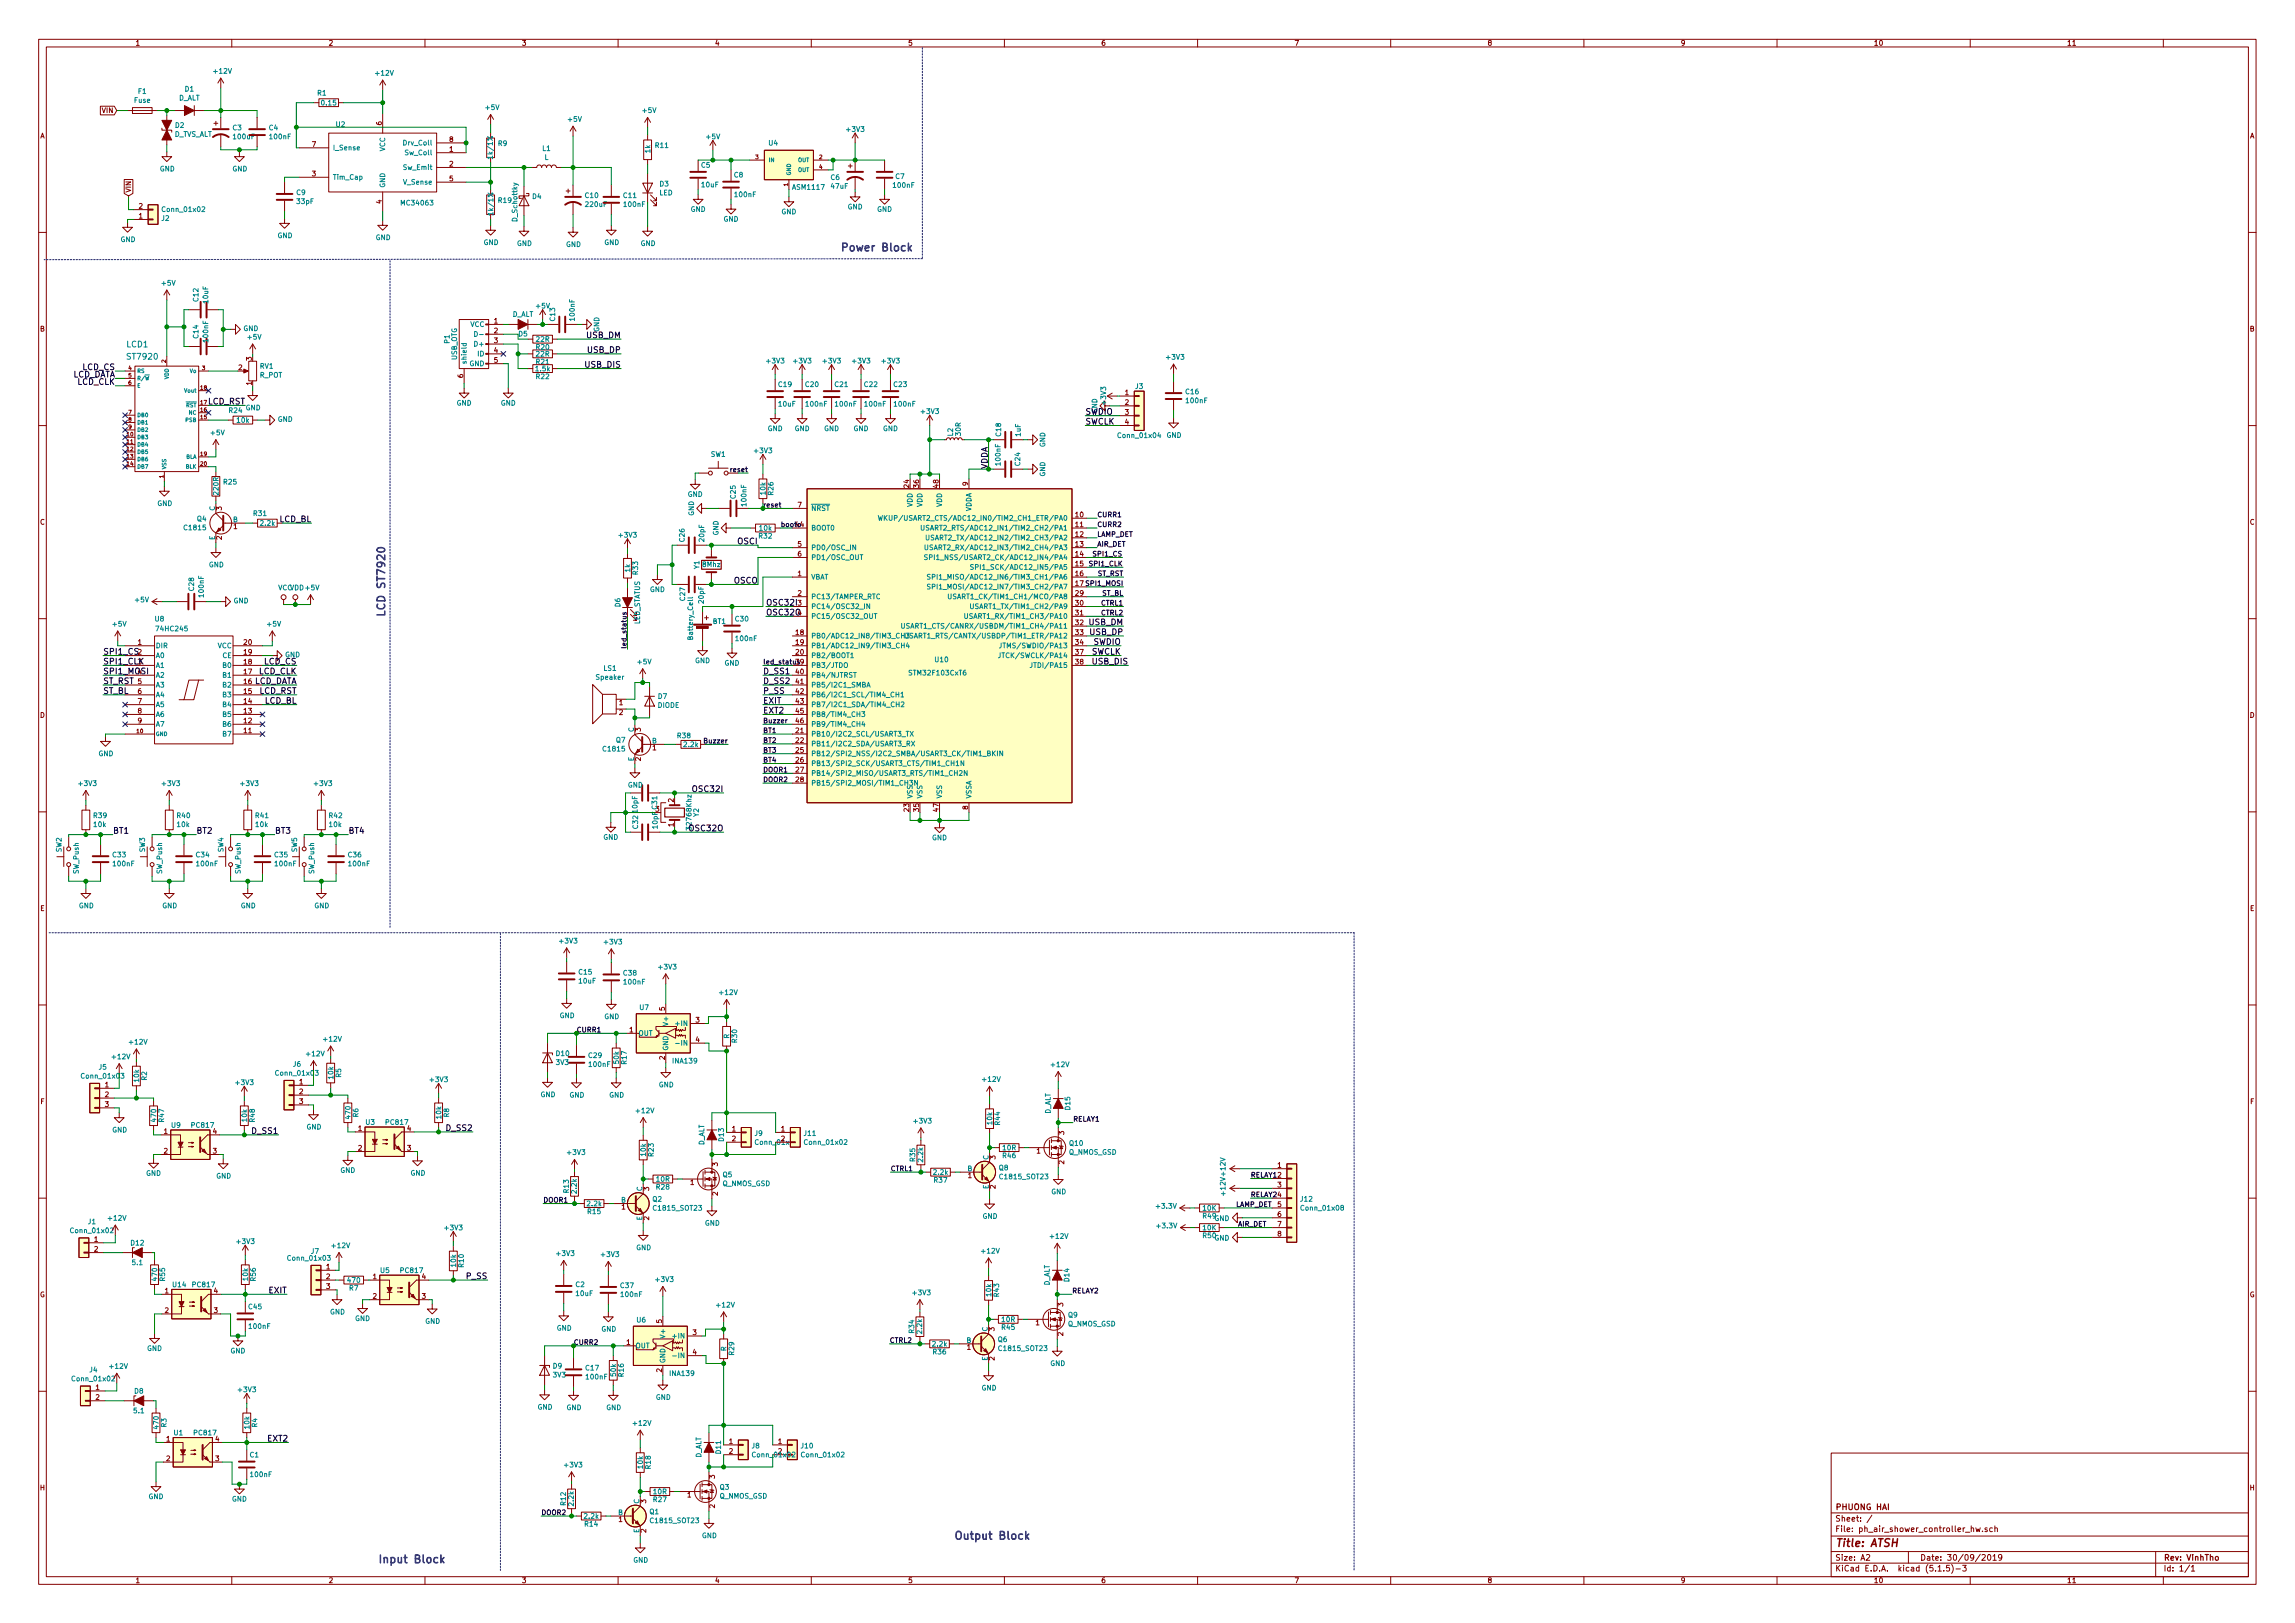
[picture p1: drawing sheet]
<svg xmlns="http://www.w3.org/2000/svg" width="594mm" height="420mm" viewBox="0 0 594 420" stroke-linecap="round" stroke-linejoin="round" font-family="sans-serif">
<defs><g id="words">
<g font-size="2.8" fill="#0000c2">
<text x="217.4" y="65.1">Power Block</text>
<text x="99.7" y="157.4" transform="rotate(-90 99.7 157.4)">LCD ST7920</text>
<text x="249.4" y="398.6">Output Block</text>
<text x="100.4" y="404.7">Input Block</text>
</g>
<text font-size="2.8" fill="#840000" x="475" y="400.4">Title: ATSH</text>
<g font-size="2.1" fill="#008484">
<text x="32.8" y="89.9">LCD1</text>
<text x="33.1" y="93.1">ST7920</text>
</g>
<g font-size="2.1">
<text x="151.8" y="87.5">USB_DM</text>
<text x="21.4" y="95.8">LCD_CS</text>
<text x="151.6" y="95.2">USB_DIS</text>
<text x="152.2" y="91.4">USB_DP</text>
<text x="18.4" y="97.7">LCD_DATA</text>
<text x="19.9" y="99.6">LCD_CLK</text>
<text x="53.7" y="104.7">LCD_RST</text>
<text x="280.9" y="107.4">SWDIO</text>
<text x="280.9" y="109.9">SWCLK</text>
<text x="255.7" y="121.5" transform="rotate(-90 255.7 121.5)">VDDA</text>
<text x="72.3" y="135.2">LCD_BL</text>
<text x="191" y="140.9">OSCI</text>
<text x="190" y="151">OSCO</text>
<text x="198.2" y="159.3">OSC32O</text>
<text x="198.2" y="156.8">OSC32I</text>
<text x="281.9" y="161.8">USB_DM</text>
<text x="282.2" y="164.4">USB_DP</text>
<text x="283" y="166.9">SWDIO</text>
<text x="26.7" y="172">SPI1_CLK</text>
<text x="26.7" y="169.5">SPI1_CS</text>
<text x="68.4" y="172">LCD_CS</text>
<text x="282.4" y="169.5">SWCLK</text>
<text x="282.9" y="172">USB_DIS</text>
<text x="26.7" y="177.1">ST_RST</text>
<text x="26.7" y="179.6">ST_BL</text>
<text x="26.7" y="174.5">SPI1_MOSI</text>
<text x="65.4" y="177.1">LCD_DATA</text>
<text x="66.9" y="174.5">LCD_CLK</text>
<text x="67.1" y="179.6">LCD_RST</text>
<text x="197.5" y="174.5">D_SS1</text>
<text x="197.5" y="177.1">D_SS2</text>
<text x="197.5" y="179.6">P_SS</text>
<text x="68.5" y="182.2">LCD_BL</text>
<text x="197.5" y="184.7">EXT2</text>
<text x="197.5" y="182.2">EXIT</text>
<text x="179.8" y="205">OSC32I</text>
<text x="29.2" y="215.8">BT1</text>
<text x="50.8" y="215.8">BT2</text>
<text x="71.1" y="215.8">BT3</text>
<text x="90.2" y="215.8">BT4</text>
<text x="178.7" y="215.2">OSC32O</text>
<text x="65.4" y="293.5">D_SS1</text>
<text x="115.7" y="292.8">D_SS2</text>
<text x="69.6" y="334.8">EXIT</text>
<text x="120.8" y="331.1">P_SS</text>
<text x="69.4" y="373.2">EXT2</text>
</g>
<g font-size="2.1" fill="#840000">
<text x="475" y="393.9">Sheet: /</text>
<text x="475" y="390.9">PHUONG HAI</text>
<text x="475" y="396.6">File: ph_air_shower_controller_hw.sch</text>
<text x="475" y="406.8">KiCad E.D.A. kicad (5.1.5)-3</text>
<text x="475" y="404">Size: A2</text>
<text x="497" y="404">Date: 30/09/2019</text>
<text x="560" y="404">Rev: VinhTho</text>
<text x="560" y="406.8">Id: 1/1</text>
</g>
<g font-size="1.8" fill="#840000">
<text x="35" y="11.8">1</text>
<text x="85" y="11.8">2</text>
<text x="135" y="11.8">3</text>
<text x="185" y="11.8">4</text>
<text x="235" y="11.8">5</text>
<text x="285" y="11.8">6</text>
<text x="335" y="11.8">7</text>
<text x="385" y="11.8">8</text>
<text x="435" y="11.8">9</text>
<text x="485" y="11.8">10</text>
<text x="535" y="11.8">11</text>
<text x="26.5" y="29.3">VIN</text>
<text x="10.4" y="35.8">A</text>
<text x="98.8" y="32.4" transform="rotate(-90 98.8 32.4)">6</text>
<text x="582.4" y="35.8">A</text>
<text x="80.8" y="38">7</text>
<text x="116.4" y="39.3">1</text>
<text x="116.4" y="36.7">8</text>
<text x="80.8" y="45.6">3</text>
<text x="116.4" y="43.1">2</text>
<text x="116.4" y="46.9">5</text>
<text x="33.9" y="49.9" transform="rotate(-90 33.9 49.9)">VIN</text>
<text x="98.8" y="52.7" transform="rotate(-90 98.8 52.7)">4</text>
<text x="36" y="56.6">1</text>
<text x="36" y="54">2</text>
<text x="127.9" y="83.7">1</text>
<text x="10.4" y="85.8">B</text>
<text x="127.9" y="86.3">2</text>
<text x="127.9" y="88.8">3</text>
<text x="582.4" y="85.8">B</text>
<text x="61.7" y="95.8">2</text>
<text x="65.2" y="93.4" transform="rotate(-90 65.2 93.4)">3</text>
<text x="127.9" y="91.4">4</text>
<text x="127.9" y="93.9">5</text>
<text x="65.2" y="99.7" transform="rotate(-90 65.2 99.7)">1</text>
<text x="119.9" y="97.8" transform="rotate(-90 119.9 97.8)">6</text>
<text x="291.2" y="102.3">1</text>
<text x="291.2" y="104.8">2</text>
<text x="291.2" y="107.4">3</text>
<text x="291.2" y="109.9">4</text>
<text x="250.6" y="125.7" transform="rotate(-90 250.6 125.7)">9</text>
<text x="206.5" y="131.4">7</text>
<text x="235.3" y="126.2" transform="rotate(-90 235.3 126.2)">24</text>
<text x="237.9" y="126.2" transform="rotate(-90 237.9 126.2)">36</text>
<text x="243" y="126.2" transform="rotate(-90 243 126.2)">48</text>
<text x="10.4" y="135.8">C</text>
<text x="57.4" y="132.1" transform="rotate(-90 57.4 132.1)">3</text>
<text x="60.5" y="136.9">1</text>
<text x="278.4" y="133.9">10</text>
<text x="278.4" y="136.4">11</text>
<text x="582.4" y="135.8">C</text>
<text x="57.4" y="139.7" transform="rotate(-90 57.4 139.7)">2</text>
<text x="206.5" y="141.5">5</text>
<text x="278.4" y="139">12</text>
<text x="278.4" y="141.5">13</text>
<text x="206.5" y="149.1">1</text>
<text x="206.5" y="144.1">6</text>
<text x="278.4" y="144.1">14</text>
<text x="278.4" y="146.6">15</text>
<text x="278.4" y="149.1">16</text>
<text x="206.5" y="154.2">2</text>
<text x="278.4" y="154.2">29</text>
<text x="278.4" y="156.8">30</text>
<text x="278.4" y="159.3">31</text>
<text x="278.4" y="161.8">32</text>
<text x="35.7" y="166.9">1</text>
<text x="63.2" y="166.9">20</text>
<text x="206" y="164.4">18</text>
<text x="206" y="166.9">19</text>
<text x="278.4" y="164.4">33</text>
<text x="278.4" y="166.9">34</text>
<text x="35.7" y="169.5">2</text>
<text x="63.2" y="172">18</text>
<text x="63.2" y="169.5">19</text>
<text x="206" y="169.5">20</text>
<text x="278.4" y="169.5">37</text>
<text x="278.4" y="172">38</text>
<text x="35.7" y="174.5">4</text>
<text x="35.7" y="177.1">5</text>
<text x="35.7" y="179.6">6</text>
<text x="63.2" y="179.6">15</text>
<text x="63.2" y="177.1">16</text>
<text x="63.2" y="174.5">17</text>
<text x="206" y="174.5">40</text>
<text x="206" y="177.1">41</text>
<text x="206" y="179.6">42</text>
<text x="10.4" y="185.8">D</text>
<text x="35.7" y="182.2">7</text>
<text x="35.7" y="184.7">8</text>
<text x="63.2" y="184.7">13</text>
<text x="63.2" y="182.2">14</text>
<text x="160.3" y="182.5">1</text>
<text x="160.3" y="185.1">2</text>
<text x="206" y="182.2">43</text>
<text x="206" y="184.7">45</text>
<text x="582.4" y="185.8">D</text>
<text x="35.7" y="187.2">9</text>
<text x="63.2" y="189.8">11</text>
<text x="63.2" y="187.2">12</text>
<text x="165.9" y="189.4" transform="rotate(-90 165.9 189.4)">3</text>
<text x="206" y="189.8">21</text>
<text x="206" y="187.2">46</text>
<text x="165.9" y="197" transform="rotate(-90 165.9 197)">2</text>
<text x="168.9" y="194.2">1</text>
<text x="206" y="192.3">22</text>
<text x="206" y="194.9">25</text>
<text x="206" y="197.4">26</text>
<text x="206" y="199.9">27</text>
<text x="206" y="202.5">28</text>
<text x="174.4" y="207.7" transform="rotate(-90 174.4 207.7)">2</text>
<text x="250.6" y="209.6" transform="rotate(-90 250.6 209.6)">8</text>
<text x="169.7" y="210.1">3</text>
<text x="174.4" y="214" transform="rotate(-90 174.4 214)">1</text>
<text x="235.3" y="210" transform="rotate(-90 235.3 210)">23</text>
<text x="237.9" y="210" transform="rotate(-90 237.9 210)">35</text>
<text x="243" y="210" transform="rotate(-90 243 210)">47</text>
<text x="10.4" y="235.8">E</text>
<text x="582.4" y="235.8">E</text>
<text x="172.1" y="261.6" transform="rotate(-90 172.1 261.6)">5</text>
<text x="163" y="267.3">1</text>
<text x="180.1" y="264.7">3</text>
<text x="180.1" y="269.8">4</text>
<text x="172.1" y="274.3" transform="rotate(-90 172.1 274.3)">2</text>
<text x="27.2" y="281.5">1</text>
<text x="77.5" y="280.7">1</text>
<text x="10.5" y="285.8">F</text>
<text x="27.2" y="284">2</text>
<text x="27.2" y="286.6">3</text>
<text x="77.5" y="283.3">2</text>
<text x="77.5" y="285.8">3</text>
<text x="582.5" y="285.8">F</text>
<text x="42.4" y="293.5">1</text>
<text x="55.1" y="293.5">4</text>
<text x="92.7" y="292.8">1</text>
<text x="105.4" y="292.8">4</text>
<text x="189.5" y="292.9">1</text>
<text x="202.2" y="292.9">1</text>
<text x="275.5" y="293.8" transform="rotate(-90 275.5 293.8)">3</text>
<text x="42.4" y="298.6">2</text>
<text x="55.1" y="298.6">3</text>
<text x="92.7" y="297.9">2</text>
<text x="105.4" y="297.9">3</text>
<text x="189.5" y="295.4">2</text>
<text x="195.8" y="296.4">Conn_01x02</text>
<text x="202.2" y="295.4">2</text>
<text x="268.4" y="298.6">1</text>
<text x="185.8" y="301.9" transform="rotate(-90 185.8 301.9)">3</text>
<text x="250.6" y="305">1</text>
<text x="257.7" y="300.1" transform="rotate(-90 257.7 300.1)">3</text>
<text x="275.5" y="301.4" transform="rotate(-90 275.5 301.4)">2</text>
<text x="330.7" y="302.3">1</text>
<text x="168" y="308.2" transform="rotate(-90 168 308.2)">3</text>
<text x="178.7" y="306.7">1</text>
<text x="185.8" y="309.5" transform="rotate(-90 185.8 309.5)">2</text>
<text x="257.7" y="307.7" transform="rotate(-90 257.7 307.7)">2</text>
<text x="330.7" y="307.4">3</text>
<text x="160.9" y="313.1">1</text>
<text x="168" y="315.9" transform="rotate(-90 168 315.9)">2</text>
<text x="330.7" y="312.5">5</text>
<text x="330.7" y="315">6</text>
<text x="330.7" y="317.5">7</text>
<text x="24.4" y="321.5">1</text>
<text x="330.7" y="320.1">8</text>
<text x="24.4" y="324">2</text>
<text x="84.5" y="328.6">1</text>
<text x="10.3" y="335.8">G</text>
<text x="42.7" y="334.8">1</text>
<text x="55.4" y="334.8">4</text>
<text x="84.5" y="331.1">2</text>
<text x="84.5" y="333.7">3</text>
<text x="96.5" y="331.1">1</text>
<text x="109.2" y="331.1">4</text>
<text x="582.3" y="335.8">G</text>
<text x="42.7" y="339.9">2</text>
<text x="55.4" y="339.9">3</text>
<text x="96.5" y="336.2">2</text>
<text x="109.2" y="336.2">3</text>
<text x="275.2" y="338.2" transform="rotate(-90 275.2 338.2)">3</text>
<text x="171.3" y="342.5" transform="rotate(-90 171.3 342.5)">5</text>
<text x="179.3" y="345.6">3</text>
<text x="257.4" y="344.6" transform="rotate(-90 257.4 344.6)">3</text>
<text x="268.1" y="343.1">1</text>
<text x="275.2" y="345.8" transform="rotate(-90 275.2 345.8)">2</text>
<text x="162.2" y="348.1">1</text>
<text x="179.3" y="350.7">4</text>
<text x="250.3" y="349.4">1</text>
<text x="257.4" y="352.2" transform="rotate(-90 257.4 352.2)">2</text>
<text x="24.8" y="359.8">1</text>
<text x="171.3" y="355.2" transform="rotate(-90 171.3 355.2)">2</text>
<text x="24.8" y="362.4">2</text>
<text x="43.1" y="373.2">1</text>
<text x="55.8" y="373.2">4</text>
<text x="188.7" y="373.8">1</text>
<text x="188.7" y="376.3">2</text>
<text x="201.4" y="373.8">1</text>
<text x="201.4" y="376.3">2</text>
<text x="43.1" y="378.2">2</text>
<text x="55.8" y="378.2">3</text>
<text x="185" y="382.8" transform="rotate(-90 185 382.8)">3</text>
<text x="10.4" y="385.8">H</text>
<text x="167.3" y="389.1" transform="rotate(-90 167.3 389.1)">3</text>
<text x="178" y="387.6">1</text>
<text x="582.4" y="385.8">H</text>
<text x="160.2" y="394">1</text>
<text x="185" y="390.4" transform="rotate(-90 185 390.4)">2</text>
<text x="167.3" y="396.8" transform="rotate(-90 167.3 396.8)">2</text>
<text x="35" y="409.8">1</text>
<text x="85" y="409.8">2</text>
<text x="135" y="409.8">3</text>
<text x="185" y="409.8">4</text>
<text x="235" y="409.8">5</text>
<text x="285" y="409.8">6</text>
<text x="335" y="409.8">7</text>
<text x="385" y="409.8">8</text>
<text x="435" y="409.8">9</text>
<text x="485" y="409.8">10</text>
<text x="535" y="409.8">11</text>
</g>
<g font-size="1.8" fill="#008484">
<text x="47.9" y="23.7">D1</text>
<text x="55.4" y="19.1">+12V</text>
<text x="97.4" y="19.6">+12V</text>
<text x="34.8" y="26.6">Fuse</text>
<text x="35.8" y="24.3">F1</text>
<text x="46.2" y="26">D_ALT</text>
<text x="82.2" y="24.7">R1</text>
<text x="83.4" y="27.3">0.15</text>
<text x="125.8" y="28.5">+5V</text>
<text x="166.4" y="29.2">+5V</text>
<text x="45" y="35.4">D_TVS_ALT</text>
<text x="45.4" y="33.1">D2</text>
<text x="60.3" y="33.7">C3</text>
<text x="69.7" y="33.7">C4</text>
<text x="87" y="32.9">U2</text>
<text x="147.1" y="31.5">+5V</text>
<text x="219.3" y="34.1">+3V3</text>
<text x="60.5" y="36">100uF</text>
<text x="69.9" y="36">100nF</text>
<text x="86.1" y="38.9">I_Sense</text>
<text x="99.7" y="39.2" transform="rotate(-90 99.7 39.2)">VCC</text>
<text x="104.7" y="37.6">Drv_Coll</text>
<text x="105.1" y="40.2">Sw_Coll</text>
<text x="127.6" y="40.7" transform="rotate(-90 127.6 40.7)">1k/1%</text>
<text x="129" y="37.8">R9</text>
<text x="140.5" y="39.1">L1</text>
<text x="140.9" y="41.4">L</text>
<text x="168.3" y="39.6" transform="rotate(-90 168.3 39.6)">1k</text>
<text x="169.7" y="38.3">R11</text>
<text x="182.9" y="36">+5V</text>
<text x="199" y="37.7">U4</text>
<text x="41.4" y="44.4">GND</text>
<text x="60.1" y="44.4">GND</text>
<text x="86.1" y="46.5">Tim_Cap</text>
<text x="104.6" y="44">Sw_Emit</text>
<text x="104.6" y="47.8">V_Sense</text>
<text x="181.6" y="43.4">C5</text>
<text x="190.1" y="45.9">C8</text>
<text x="215.1" y="46.6">C6</text>
<text x="231.9" y="46.3">C7</text>
<text x="76.8" y="50.5">C9</text>
<text x="76.9" y="52.8">33pF</text>
<text x="99.7" y="48.7" transform="rotate(-90 99.7 48.7)">GND</text>
<text x="104.1" y="53.2">MC34063</text>
<text x="129.1" y="52.5">R19</text>
<text x="137.8" y="51.5">D4</text>
<text x="151.5" y="51.2">C10</text>
<text x="151.7" y="53.6">220uF</text>
<text x="161.4" y="51.2">C11</text>
<text x="161.6" y="53.6">100nF</text>
<text x="170.7" y="50.6">LED</text>
<text x="170.8" y="48.3">D3</text>
<text x="181.7" y="48.5">10uF</text>
<text x="190.3" y="51">100nF</text>
<text x="205.4" y="49.1">ASM1117</text>
<text x="215.2" y="48.9">47uF</text>
<text x="231.3" y="48.6">100nF</text>
<text x="41.9" y="57.2">J2</text>
<text x="42.3" y="54.9">Conn_01x02</text>
<text x="127.7" y="55.3" transform="rotate(-90 127.7 55.3)">1k/1%</text>
<text x="133.9" y="57.2" transform="rotate(-90 133.9 57.2)">D_Schottky</text>
<text x="178.8" y="54.8">GND</text>
<text x="187.3" y="57.4">GND</text>
<text x="202.3" y="55.5">GND</text>
<text x="219.4" y="54.2">GND</text>
<text x="227" y="54.8">GND</text>
<text x="31.2" y="62.7">GND</text>
<text x="71.8" y="61.6">GND</text>
<text x="97.2" y="62.1">GND</text>
<text x="125.2" y="63.4">GND</text>
<text x="133.8" y="63.7">GND</text>
<text x="146.5" y="63.9">GND</text>
<text x="156.4" y="63.4">GND</text>
<text x="165.8" y="63.7">GND</text>
<text x="42" y="73.9">+5V</text>
<text x="51.4" y="78" transform="rotate(-90 51.4 78)">C12</text>
<text x="53.9" y="78.4" transform="rotate(-90 53.9 78.4)">10uF</text>
<text x="132.5" y="82">D_ALT</text>
<text x="138.9" y="79.8">+5V</text>
<text x="143.7" y="83" transform="rotate(-90 143.7 83)">C13</text>
<text x="148.8" y="82.9" transform="rotate(-90 148.8 82.9)">100nF</text>
<text x="51.4" y="87.5" transform="rotate(-90 51.4 87.5)">C14</text>
<text x="53.9" y="88.4" transform="rotate(-90 53.9 88.4)">100nF</text>
<text x="63" y="85.7">GND</text>
<text x="64.2" y="87.9">+5V</text>
<text x="116.4" y="88.9" transform="rotate(-90 116.4 88.9)">P1</text>
<text x="121.7" y="84.6">VCC</text>
<text x="123.2" y="89.7">D+</text>
<text x="134.3" y="87.1">D5</text>
<text x="138.8" y="88.5">22R</text>
<text x="155.1" y="85.9" transform="rotate(-90 155.1 85.9)">GND</text>
<text x="67.3" y="95.4">RV1</text>
<text x="118.3" y="93.3" transform="rotate(-90 118.3 93.3)">USB_OTG</text>
<text x="120.8" y="94.4" transform="rotate(-90 120.8 94.4)">shield</text>
<text x="121.5" y="94.8">GND</text>
<text x="123.7" y="92.2">ID</text>
<text x="138.8" y="94.3">R21</text>
<text x="138.8" y="92.3">22R</text>
<text x="138.8" y="90.5">R20</text>
<text x="198.6" y="94.1">+3V3</text>
<text x="205.6" y="94.1">+3V3</text>
<text x="213.2" y="94.1">+3V3</text>
<text x="220.8" y="94.1">+3V3</text>
<text x="228.4" y="94.1">+3V3</text>
<text x="302.1" y="93.1">+3V3</text>
<text x="67.2" y="97.8">R_POT</text>
<text x="138.7" y="96.1">1.5k</text>
<text x="138.8" y="98.1">R22</text>
<text x="201.6" y="100.2">C19</text>
<text x="208.6" y="100.2">C20</text>
<text x="216.2" y="100.2">C21</text>
<text x="223.8" y="100.2">C22</text>
<text x="231.4" y="100.2">C23</text>
<text x="293.9" y="100.7">J3</text>
<text x="59.3" y="106.9">R24</text>
<text x="63.6" y="106.2">GND</text>
<text x="118.2" y="105">GND</text>
<text x="129.6" y="105">GND</text>
<text x="201.6" y="105.2">10uF</text>
<text x="208.7" y="105.2">100nF</text>
<text x="216.4" y="105.2">100nF</text>
<text x="224" y="105.2">100nF</text>
<text x="231.6" y="105.2">100nF</text>
<text x="238.6" y="107.2">+3V3</text>
<text x="286.3" y="104.6" transform="rotate(-90 286.3 104.6)">+3V3</text>
<text x="307" y="102">C16</text>
<text x="307.2" y="104.4">100nF</text>
<text x="54.7" y="112.7">+5V</text>
<text x="61.4" y="109.4">10k</text>
<text x="71.9" y="109.2">GND</text>
<text x="198.7" y="111.6">GND</text>
<text x="205.7" y="111.6">GND</text>
<text x="213.3" y="111.6">GND</text>
<text x="220.9" y="111.6">GND</text>
<text x="228.5" y="111.6">GND</text>
<text x="246.7" y="112.9" transform="rotate(-90 246.7 112.9)">L2</text>
<text x="248.7" y="112.8" transform="rotate(-90 248.7 112.8)">30R</text>
<text x="259.1" y="112.9" transform="rotate(-90 259.1 112.9)">C18</text>
<text x="264.2" y="113" transform="rotate(-90 264.2 113)">1uF</text>
<text x="289.7" y="113.4">Conn_01x04</text>
<text x="302" y="113.3">GND</text>
<text x="184" y="118.3">SW1</text>
<text x="195.4" y="117.3">+3V3</text>
<text x="270.6" y="115.8" transform="rotate(-90 270.6 115.8)">GND</text>
<text x="57.9" y="125.4">R25</text>
<text x="259" y="120.3" transform="rotate(-90 259 120.3)">100nF</text>
<text x="264.1" y="120.5" transform="rotate(-90 264.1 120.5)">C24</text>
<text x="270.6" y="123.4" transform="rotate(-90 270.6 123.4)">GND</text>
<text x="40.7" y="131">GND</text>
<text x="56.6" y="128" transform="rotate(-90 56.6 128)">220R</text>
<text x="178" y="128.6">GND</text>
<text x="190.4" y="129" transform="rotate(-90 190.4 129)">C25</text>
<text x="193.2" y="130.9" transform="rotate(-90 193.2 130.9)">100nF</text>
<text x="198.2" y="128" transform="rotate(-90 198.2 128)">10k</text>
<text x="200.2" y="128.1" transform="rotate(-90 200.2 128.1)">R26</text>
<text x="236.2" y="131.3" transform="rotate(-90 236.2 131.3)">VDD</text>
<text x="238.8" y="131.3" transform="rotate(-90 238.8 131.3)">VDD</text>
<text x="243.8" y="131.3" transform="rotate(-90 243.8 131.3)">VDD</text>
<text x="47.9" y="137.3">C1815</text>
<text x="51.1" y="134.9">Q4</text>
<text x="55.6" y="132.2" transform="rotate(-90 55.6 132.2)">C</text>
<text x="60.3" y="135.2">B</text>
<text x="65.7" y="133.6">R31</text>
<text x="67.5" y="136.1">2.2k</text>
<text x="179.6" y="133.6" transform="rotate(-90 179.6 133.6)">GND</text>
<text x="196.6" y="137.4">10k</text>
<text x="209.9" y="137.3">BOOT0</text>
<text x="209.9" y="132.2">NRST</text>
<text x="231.5" y="134.8">WKUP/USART2_CTS/ADC12_IN0/TIM2_CH1_ETR/PA0</text>
<text x="241.9" y="137.3">USART2_RTS/ADC12_IN1/TIM2_CH2/PA1</text>
<text x="251.5" y="132.6" transform="rotate(-90 251.5 132.6)">VDDA</text>
<text x="55.6" y="139.8" transform="rotate(-90 55.6 139.8)">E</text>
<text x="160.4" y="139.2">+3V3</text>
<text x="177.2" y="140.2" transform="rotate(-90 177.2 140.2)">C26</text>
<text x="182.3" y="140.1" transform="rotate(-90 182.3 140.1)">20pF</text>
<text x="186" y="138.7" transform="rotate(-90 186 138.7)">GND</text>
<text x="196.5" y="139.4">R32</text>
<text x="209.9" y="142.4">PD0/OSC_IN</text>
<text x="243" y="142.4">USART2_RX/ADC12_IN3/TIM2_CH4/PA3</text>
<text x="243.2" y="139.9">USART2_TX/ADC12_IN2/TIM2_CH3/PA2</text>
<text x="54.1" y="146.9">GND</text>
<text x="163.1" y="148.1" transform="rotate(-90 163.1 148.1)">1k</text>
<text x="165.2" y="148.7" transform="rotate(-90 165.2 148.7)">R33</text>
<text x="181" y="147.3" transform="rotate(-90 181 147.3)">Y1</text>
<text x="181.9" y="146.8">8Mhz</text>
<text x="209.9" y="144.9">PD1/OSC_OUT</text>
<text x="243" y="144.9">SPI1_NSS/USART2_CK/ADC12_IN4/PA4</text>
<text x="254" y="147.5">SPI1_SCK/ADC12_IN5/PA5</text>
<text x="35.1" y="155.9">+5V</text>
<text x="50.2" y="152.9" transform="rotate(-90 50.2 152.9)">C28</text>
<text x="52.8" y="154.4" transform="rotate(-90 52.8 154.4)">100nF</text>
<text x="72" y="152.8">VCCVDD +5V</text>
<text x="168.2" y="153.3">GND</text>
<text x="177.3" y="155.5" transform="rotate(-90 177.3 155.5)">C27</text>
<text x="209.9" y="150">VBAT</text>
<text x="209.9" y="155.1">PC13/TAMPER_RTC</text>
<text x="244.1" y="150">SPI1_MISO/ADC12_IN6/TIM3_CH1/PA6</text>
<text x="244.1" y="152.6">SPI1_MOSI/ADC12_IN7/TIM3_CH2/PA7</text>
<text x="248.3" y="155.1">USART1_CK/TIM1_CH1/MCO/PA8</text>
<text x="40.2" y="160.9">U8</text>
<text x="60.5" y="156.2">GND</text>
<text x="160.6" y="157.1" transform="rotate(-90 160.6 157.1)">D6</text>
<text x="165.7" y="161.8" transform="rotate(-90 165.7 161.8)">LED_STATUS</text>
<text x="182.2" y="156.1" transform="rotate(-90 182.2 156.1)">20pF</text>
<text x="184.5" y="161.5">BT1</text>
<text x="190.4" y="160.9">C30</text>
<text x="209.9" y="157.6">PC14/OSC32_IN</text>
<text x="209.9" y="160.2">PC15/OSC32_OUT</text>
<text x="252" y="160.2">USART1_RX/TIM1_CH3/PA10</text>
<text x="253.2" y="157.6">USART1_TX/TIM1_CH2/PA9</text>
<text x="29.3" y="162.2">+5V</text>
<text x="40.3" y="167.8">DIR</text>
<text x="40.7" y="163.4">74HC245</text>
<text x="56.3" y="167.8">VCC</text>
<text x="69.3" y="162.2">+5V</text>
<text x="179.4" y="165.3" transform="rotate(-90 179.4 165.3)">Battery_Cell</text>
<text x="190.6" y="166">100nF</text>
<text x="209.9" y="165.3">PB0/ADC12_IN8/TIM3_CH3</text>
<text x="209.9" y="167.8">PB1/ADC12_IN9/TIM3_CH4</text>
<text x="237.2" y="162.7">USART1_CTS/CANRX/USBDM/TIM1_CH4/PA11</text>
<text x="237.7" y="165.3">USART1_RTS/CANTX/USBDP/TIM1_ETR/PA12</text>
<text x="260.3" y="167.8">JTMS/SWDIO/PA13</text>
<text x="40.3" y="170.3">A0</text>
<text x="40.3" y="172.9">A1</text>
<text x="57.6" y="170.3">CE</text>
<text x="57.8" y="172.9">B0</text>
<text x="73.8" y="170.1">GND</text>
<text x="156.3" y="173.7">LS1</text>
<text x="165.2" y="172">+5V</text>
<text x="179.9" y="171.7">GND</text>
<text x="187.5" y="172.3">GND</text>
<text x="209.9" y="170.3">PB2/BOOT1</text>
<text x="209.9" y="172.9">PB3/JTDO</text>
<text x="242.1" y="171.4">U10</text>
<text x="260" y="170.3">JTCK/SWCLK/PA14</text>
<text x="267.7" y="172.9">JTDI/PA15</text>
<text x="40.3" y="175.4">A2</text>
<text x="40.3" y="178">A3</text>
<text x="57.8" y="178">B2</text>
<text x="57.8" y="175.4">B1</text>
<text x="154.5" y="176">Speaker</text>
<text x="209.9" y="175.4">PB4/NJTRST</text>
<text x="209.9" y="178">PB5/I2C1_SMBA</text>
<text x="235.7" y="174.8">STM32F103CxT6</text>
<text x="40.3" y="180.5">A4</text>
<text x="40.3" y="183">A5</text>
<text x="40.3" y="185.6">A6</text>
<text x="57.8" y="185.6">B5</text>
<text x="57.8" y="183">B4</text>
<text x="57.8" y="180.5">B3</text>
<text x="170.3" y="183.2">DIODE</text>
<text x="170.4" y="180.9">D7</text>
<text x="209.9" y="180.5">PB6/I2C1_SCL/TIM4_CH1</text>
<text x="209.9" y="183">PB7/I2C1_SDA/TIM4_CH2</text>
<text x="209.9" y="185.6">PB8/TIM4_CH3</text>
<text x="40.3" y="188.1">A7</text>
<text x="57.8" y="190.7">B7</text>
<text x="57.8" y="188.1">B6</text>
<text x="164.1" y="189.5" transform="rotate(-90 164.1 189.5)">C</text>
<text x="175.4" y="191.1">R38</text>
<text x="209.9" y="190.7">PB10/I2C2_SCL/USART3_TX</text>
<text x="209.9" y="188.1">PB9/TIM4_CH4</text>
<text x="25.5" y="195.7">GND</text>
<text x="156.3" y="194.5">C1815</text>
<text x="159.5" y="192.2">Q7</text>
<text x="164.1" y="197.1" transform="rotate(-90 164.1 197.1)">E</text>
<text x="168.8" y="192.4">B</text>
<text x="177.1" y="193.4">2.2k</text>
<text x="209.9" y="193.2">PB11/I2C2_SDA/USART3_RX</text>
<text x="209.9" y="195.7">PB12/SPI2_NSS/I2C2_SMBA/USART3_CK/TIM1_BKIN</text>
<text x="20.5" y="203.5">+3V3</text>
<text x="42.1" y="203.5">+3V3</text>
<text x="62.4" y="203.5">+3V3</text>
<text x="81.5" y="203.5">+3V3</text>
<text x="162.5" y="203.9">GND</text>
<text x="209.9" y="198.3">PB13/SPI2_SCK/USART3_CTS/TIM1_CH1N</text>
<text x="209.9" y="200.8">PB14/SPI2_MISO/USART3_RTS/TIM1_CH2N</text>
<text x="209.9" y="203.4">PB15/SPI2_MOSI/TIM1_CH3N</text>
<text x="236.2" y="206.8" transform="rotate(-90 236.2 206.8)">VSS</text>
<text x="238.8" y="206.8" transform="rotate(-90 238.8 206.8)">VSS</text>
<text x="243.8" y="206.8" transform="rotate(-90 243.8 206.8)">VSS</text>
<text x="251.5" y="206.8" transform="rotate(-90 251.5 206.8)">VSSA</text>
<text x="24.3" y="211.8">R39</text>
<text x="24.3" y="214.1">10k</text>
<text x="45.9" y="211.8">R40</text>
<text x="45.9" y="214.1">10k</text>
<text x="66.2" y="211.8">R41</text>
<text x="66.2" y="214.1">10k</text>
<text x="85.2" y="211.8">R42</text>
<text x="85.3" y="214.1">10k</text>
<text x="165" y="210.4" transform="rotate(-90 165 210.4)">10pF</text>
<text x="165.2" y="214.5" transform="rotate(-90 165.2 214.5)">C32</text>
<text x="170.2" y="214.4" transform="rotate(-90 170.2 214.4)">10pF C31</text>
<text x="179" y="214.4" transform="rotate(-90 179 214.4)">32768Khz</text>
<text x="180.9" y="211.4" transform="rotate(-90 180.9 211.4)">Y2</text>
<text x="15.9" y="220.6" transform="rotate(-90 15.9 220.6)">SW2</text>
<text x="29.2" y="221.9">C33</text>
<text x="37.5" y="220.6" transform="rotate(-90 37.5 220.6)">SW3</text>
<text x="50.8" y="221.9">C34</text>
<text x="57.8" y="220.6" transform="rotate(-90 57.8 220.6)">SW4</text>
<text x="71.1" y="221.9">C35</text>
<text x="76.9" y="220.6" transform="rotate(-90 76.9 220.6)">SW5</text>
<text x="90.2" y="221.9">C36</text>
<text x="156.2" y="217.4">GND</text>
<text x="241.2" y="217.5">GND</text>
<text x="20.4" y="226.2" transform="rotate(-90 20.4 226.2)">SW_Push</text>
<text x="29.4" y="224.2">100nF</text>
<text x="42" y="226.2" transform="rotate(-90 42 226.2)">SW_Push</text>
<text x="51" y="224.2">100nF</text>
<text x="62.3" y="226.2" transform="rotate(-90 62.3 226.2)">SW_Push</text>
<text x="71.3" y="224.2">100nF</text>
<text x="81.3" y="226.2" transform="rotate(-90 81.3 226.2)">SW_Push</text>
<text x="90.4" y="224.2">100nF</text>
<text x="20.4" y="235.1">GND</text>
<text x="42" y="235.1">GND</text>
<text x="62.3" y="235.1">GND</text>
<text x="81.4" y="235.1">GND</text>
<text x="145" y="244.2">+3V3</text>
<text x="156.5" y="244.5">+3V3</text>
<text x="170.6" y="251">+3V3</text>
<text x="149.9" y="252.3">C15</text>
<text x="149.9" y="254.6">10uF</text>
<text x="161.4" y="252.5">C38</text>
<text x="161.6" y="254.9">100nF</text>
<text x="186.4" y="257.6">+12V</text>
<text x="144.9" y="263.6">GND</text>
<text x="156.4" y="263.8">GND</text>
<text x="165.6" y="261.5">U7</text>
<text x="83.9" y="269.6">+12V</text>
<text x="165.2" y="268.1">OUT</text>
<text x="173" y="265.1" transform="rotate(-90 173 265.1)">V+</text>
<text x="175.4" y="265.6">+IN</text>
<text x="188.8" y="268.9" transform="rotate(-90 188.8 268.9)">R</text>
<text x="190.8" y="269.9" transform="rotate(-90 190.8 269.9)">R30</text>
<text x="29.2" y="274.2">+12V</text>
<text x="33.6" y="270.4">+12V</text>
<text x="79.5" y="273.4">+12V</text>
<text x="144" y="275.7">3V3</text>
<text x="144" y="273.4">D10</text>
<text x="152.4" y="273.9">C29</text>
<text x="160.2" y="275.3" transform="rotate(-90 160.2 275.3)">50k</text>
<text x="162.2" y="275.5" transform="rotate(-90 162.2 275.5)">R17</text>
<text x="173" y="272.1" transform="rotate(-90 173 272.1)">GND</text>
<text x="174.3" y="275.3">INA139</text>
<text x="175.8" y="270.7">-IN</text>
<text x="21.4" y="279.2">Conn_01x03</text>
<text x="25.6" y="276.9">J5</text>
<text x="36" y="280" transform="rotate(-90 36 280)">10k</text>
<text x="38" y="279.7" transform="rotate(-90 38 279.7)">R2</text>
<text x="61.2" y="280.9">+3V3</text>
<text x="71.7" y="278.5">Conn_01x03</text>
<text x="75.9" y="276.1">J6</text>
<text x="86.3" y="279.3" transform="rotate(-90 86.3 279.3)">10k</text>
<text x="88.3" y="278.9" transform="rotate(-90 88.3 278.9)">R5</text>
<text x="111.5" y="280.1">+3V3</text>
<text x="152.6" y="276.2">100nF</text>
<text x="170.5" y="281.5">GND</text>
<text x="254.5" y="280.1">+12V</text>
<text x="272.2" y="276.2">+12V</text>
<text x="139.9" y="284">GND</text>
<text x="147.4" y="284.1">GND</text>
<text x="157.7" y="284.1">GND</text>
<text x="277" y="287.3" transform="rotate(-90 277 287.3)">D15</text>
<text x="29" y="293.2">GND</text>
<text x="40.4" y="290.3" transform="rotate(-90 40.4 290.3)">470</text>
<text x="42.5" y="290.4" transform="rotate(-90 42.5 290.4)">R47</text>
<text x="44.4" y="291.9">U9</text>
<text x="49.7" y="291.9">PC817</text>
<text x="63.9" y="290.3" transform="rotate(-90 63.9 290.3)">10k</text>
<text x="66" y="290.4" transform="rotate(-90 66 290.4)">R48</text>
<text x="79.3" y="292.4">GND</text>
<text x="90.7" y="289.5" transform="rotate(-90 90.7 289.5)">470</text>
<text x="92.8" y="289.2" transform="rotate(-90 92.8 289.2)">R6</text>
<text x="94.7" y="291.2">U3</text>
<text x="100" y="291.2">PC817</text>
<text x="114.2" y="289.6" transform="rotate(-90 114.2 289.6)">10k</text>
<text x="116.3" y="289.2" transform="rotate(-90 116.3 289.2)">R8</text>
<text x="164.8" y="288.2">+12V</text>
<text x="236.7" y="290.8">+3V3</text>
<text x="256.8" y="291.1" transform="rotate(-90 256.8 291.1)">10k</text>
<text x="258.9" y="291.2" transform="rotate(-90 258.9 291.2)">R44</text>
<text x="272" y="288.5" transform="rotate(-90 272 288.5)">D_ALT</text>
<text x="147" y="299">+3V3</text>
<text x="167.2" y="299.2" transform="rotate(-90 167.2 299.2)">10k</text>
<text x="169.2" y="299.3" transform="rotate(-90 169.2 299.3)">R23</text>
<text x="182.3" y="296.6" transform="rotate(-90 182.3 296.6)">D_ALT</text>
<text x="187.4" y="295.4" transform="rotate(-90 187.4 295.4)">D13</text>
<text x="195.4" y="294">J9</text>
<text x="208.2" y="294">J11</text>
<text x="208.5" y="296.4">Conn_01x02</text>
<text x="259.6" y="299.8">R46</text>
<text x="259.6" y="297.8">10R</text>
<text x="276.7" y="298.9">Q_NMOS_GSD</text>
<text x="276.9" y="296.6">Q10</text>
<text x="37.8" y="304.4">GND</text>
<text x="56" y="305.1">GND</text>
<text x="88.1" y="303.6">GND</text>
<text x="106.2" y="304.3">GND</text>
<text x="170" y="305.9">10R</text>
<text x="187.1" y="304.7">Q5</text>
<text x="236.9" y="300.6" transform="rotate(-90 236.9 300.6)">R35</text>
<text x="238.9" y="300.7" transform="rotate(-90 238.9 300.7)">2.2k</text>
<text x="241.7" y="304.1">2.2k</text>
<text x="250.4" y="303.2">B</text>
<text x="255.9" y="300.3" transform="rotate(-90 255.9 300.3)">C</text>
<text x="258.6" y="303">Q8</text>
<text x="259.1" y="305.3">C1815_SOT23</text>
<text x="147.2" y="308.8" transform="rotate(-90 147.2 308.8)">R13</text>
<text x="149.3" y="308.9" transform="rotate(-90 149.3 308.9)">2.2k</text>
<text x="160.8" y="311.3">B</text>
<text x="166.2" y="308.4" transform="rotate(-90 166.2 308.4)">C</text>
<text x="169" y="311.1">Q2</text>
<text x="170" y="307.9">R28</text>
<text x="187" y="307.1">Q_NMOS_GSD</text>
<text x="241.8" y="306.2">R37</text>
<text x="255.9" y="307.8" transform="rotate(-90 255.9 307.8)">E</text>
<text x="272.1" y="309.2">GND</text>
<text x="317.2" y="309.3" transform="rotate(-90 317.2 309.3)">+12V +12V</text>
<text x="336.7" y="311.1">J12</text>
<text x="22.8" y="316.9">J1</text>
<text x="28.1" y="316">+12V</text>
<text x="152.1" y="312.3">2.2k</text>
<text x="152.2" y="314.3">R15</text>
<text x="166.2" y="316" transform="rotate(-90 166.2 316)">E</text>
<text x="169.5" y="313.4">C1815_SOT23</text>
<text x="182.4" y="317.3">GND</text>
<text x="254.3" y="315.5">GND</text>
<text x="299.5" y="312.9">+3.3V</text>
<text x="299.6" y="318">+3.3V</text>
<text x="311.4" y="315.4">R49</text>
<text x="311.4" y="313.4">10K</text>
<text x="314.4" y="316.1">GND</text>
<text x="337.1" y="313.4">Conn_01x08</text>
<text x="18.6" y="319.2">Conn_01x02</text>
<text x="33.9" y="322.4">D12</text>
<text x="61.4" y="322">+3V3</text>
<text x="86.1" y="323.1">+12V</text>
<text x="115.3" y="318.5">+3V3</text>
<text x="164.7" y="323.6">GND</text>
<text x="272" y="320.7">+12V</text>
<text x="311.4" y="320.5">R50</text>
<text x="311.4" y="318.5">10K</text>
<text x="314.4" y="321.1">GND</text>
<text x="34.3" y="327.5">5.1</text>
<text x="74.8" y="326.4">Conn_01x03</text>
<text x="80.6" y="324.6">J7</text>
<text x="98.5" y="329.5">U5</text>
<text x="103.8" y="329.5">PC817</text>
<text x="118" y="327.9" transform="rotate(-90 118 327.9)">10k</text>
<text x="120.1" y="328" transform="rotate(-90 120.1 328)">R10</text>
<text x="144.2" y="325.1">+3V3</text>
<text x="155.8" y="325.4">+3V3</text>
<text x="254.2" y="324.5">+12V</text>
<text x="40.7" y="331.4" transform="rotate(-90 40.7 331.4)">470</text>
<text x="42.7" y="331.6" transform="rotate(-90 42.7 331.6)">R55</text>
<text x="44.8" y="333.2">U14</text>
<text x="50" y="333.2">PC817</text>
<text x="64.2" y="331.5" transform="rotate(-90 64.2 331.5)">10k</text>
<text x="66.2" y="331.6" transform="rotate(-90 66.2 331.6)">R56</text>
<text x="90.1" y="332.1">470</text>
<text x="90.4" y="334.1">R7</text>
<text x="149" y="333.2">C2</text>
<text x="149.2" y="335.5">10uF</text>
<text x="160.7" y="333.4">C37</text>
<text x="160.9" y="335.8">100nF</text>
<text x="169.9" y="331.9">+3V3</text>
<text x="236.4" y="335.3">+3V3</text>
<text x="256.6" y="335.5" transform="rotate(-90 256.6 335.5)">10k</text>
<text x="258.6" y="335.7" transform="rotate(-90 258.6 335.7)">R43</text>
<text x="271.7" y="333" transform="rotate(-90 271.7 333)">D_ALT</text>
<text x="276.8" y="331.7" transform="rotate(-90 276.8 331.7)">D14</text>
<text x="64.4" y="338.9">C45</text>
<text x="85.4" y="340.3">GND</text>
<text x="91.9" y="342">GND</text>
<text x="185.6" y="338.5">+12V</text>
<text x="276.6" y="341.1">Q9</text>
<text x="64.6" y="344">100nF</text>
<text x="110.1" y="342.7">GND</text>
<text x="144.1" y="344.5">GND</text>
<text x="155.7" y="344.7">GND</text>
<text x="164.9" y="342.4">U6</text>
<text x="172.2" y="346" transform="rotate(-90 172.2 346)">V+</text>
<text x="174.6" y="346.5">+IN</text>
<text x="236.7" y="345.1" transform="rotate(-90 236.7 345.1)">R34</text>
<text x="238.7" y="345.2" transform="rotate(-90 238.7 345.2)">2.2k</text>
<text x="250.2" y="347.6">B</text>
<text x="255.7" y="344.7" transform="rotate(-90 255.7 344.7)">C</text>
<text x="258.4" y="347.4">Q6</text>
<text x="259.4" y="344.3">R45</text>
<text x="259.4" y="342.2">10R</text>
<text x="276.4" y="343.4">Q_NMOS_GSD</text>
<text x="38" y="349.7">GND</text>
<text x="59.6" y="350.4">GND</text>
<text x="164.5" y="349">OUT</text>
<text x="172.2" y="353" transform="rotate(-90 172.2 353)">GND</text>
<text x="175.1" y="351.6">-IN</text>
<text x="188" y="349.8" transform="rotate(-90 188 349.8)">R</text>
<text x="190" y="350.8" transform="rotate(-90 190 350.8)">R29</text>
<text x="241.5" y="348.6">2.2k</text>
<text x="241.6" y="350.6">R36</text>
<text x="255.7" y="352.3" transform="rotate(-90 255.7 352.3)">E</text>
<text x="258.9" y="349.7">C1815_SOT23</text>
<text x="271.9" y="353.6">GND</text>
<text x="18.9" y="357.6">Conn_01x02</text>
<text x="23.2" y="355.3">J4</text>
<text x="28.5" y="354.3">+12V</text>
<text x="143.2" y="354.3">D9</text>
<text x="143.2" y="356.6">3V3</text>
<text x="151.7" y="354.8">C17</text>
<text x="151.8" y="357.1">100nF</text>
<text x="159.4" y="356.2" transform="rotate(-90 159.4 356.2)">50k</text>
<text x="161.5" y="356.4" transform="rotate(-90 161.5 356.4)">R16</text>
<text x="173.5" y="356.2">INA139</text>
<text x="254.1" y="360">GND</text>
<text x="34.7" y="365.9">5.1</text>
<text x="34.8" y="360.8">D8</text>
<text x="61.8" y="360.4">+3V3</text>
<text x="139.1" y="364.9">GND</text>
<text x="146.6" y="365">GND</text>
<text x="156.9" y="365">GND</text>
<text x="169.7" y="362.4">GND</text>
<text x="41.1" y="369.8" transform="rotate(-90 41.1 369.8)">470</text>
<text x="43.1" y="369.5" transform="rotate(-90 43.1 369.5)">R3</text>
<text x="45.1" y="371.6">U1</text>
<text x="50.4" y="371.6">PC817</text>
<text x="64.6" y="369.8" transform="rotate(-90 64.6 369.8)">10k</text>
<text x="66.6" y="369.5" transform="rotate(-90 66.6 369.5)">R4</text>
<text x="164" y="369.1">+12V</text>
<text x="64.7" y="377.3">C1</text>
<text x="181.5" y="377.5" transform="rotate(-90 181.5 377.5)">D_ALT</text>
<text x="186.6" y="376.3" transform="rotate(-90 186.6 376.3)">D11</text>
<text x="194.6" y="374.9">J8</text>
<text x="195.1" y="377.3">Conn_01x02</text>
<text x="207.4" y="374.9">J10</text>
<text x="207.8" y="377.3">Conn_01x02</text>
<text x="65" y="382.4">100nF</text>
<text x="146.3" y="379.9">+3V3</text>
<text x="166.4" y="380.1" transform="rotate(-90 166.4 380.1)">10k</text>
<text x="168.5" y="380.2" transform="rotate(-90 168.5 380.2)">R18</text>
<text x="38.4" y="388.1">GND</text>
<text x="60" y="388.7">GND</text>
<text x="146.5" y="389.7" transform="rotate(-90 146.5 389.7)">R12</text>
<text x="148.5" y="389.8" transform="rotate(-90 148.5 389.8)">2.2k</text>
<text x="165.5" y="389.3" transform="rotate(-90 165.5 389.3)">C</text>
<text x="169.2" y="388.8">R27</text>
<text x="169.2" y="386.8">10R</text>
<text x="186.2" y="388">Q_NMOS_GSD</text>
<text x="186.4" y="385.6">Q3</text>
<text x="151.3" y="393.2">2.2k</text>
<text x="151.4" y="395.2">R14</text>
<text x="160" y="392.2">B</text>
<text x="168.2" y="392">Q1</text>
<text x="168.7" y="394.3">C1815_SOT23</text>
<text x="165.5" y="396.9" transform="rotate(-90 165.5 396.9)">E</text>
<text x="181.7" y="398.2">GND</text>
<text x="163.9" y="404.5">GND</text>
</g>
<g font-size="1.8">
<text x="284" y="107" transform="rotate(-90 284 107)">GND</text>
<text x="189.5" y="122.2">reset</text>
<text x="197.5" y="131.4">reset</text>
<text x="202.1" y="136.4">booto44</text>
<text x="284" y="133.9">CURR1</text>
<text x="284" y="136.4">CURR2</text>
<text x="284" y="139">LAMP_DET</text>
<text x="284" y="141.5">AIR_DET</text>
<text x="282.2" y="146.6">SPI1_CLK</text>
<text x="283.3" y="144.1">SPI1_CS</text>
<text x="284" y="149.1">ST_RST</text>
<text x="278.4" y="151.7">17 SPI1_MOSI</text>
<text x="285.2" y="154.2">ST_BL</text>
<text x="206.5" y="156.8">3</text>
<text x="206.5" y="159.3">4</text>
<text x="285.1" y="156.8">CTRL1</text>
<text x="285.1" y="159.3">CTRL2</text>
<text x="35.7" y="172">3</text>
<text x="162.2" y="168.1" transform="rotate(-90 162.2 168.1)">led_status</text>
<text x="197.5" y="172">led_status 39</text>
<text x="197.5" y="187.2">Buzzer</text>
<text x="197.5" y="189.8">BT1</text>
<text x="182.7" y="192.4">Buzzer</text>
<text x="197.5" y="197.4">BT4</text>
<text x="197.5" y="194.9">BT3</text>
<text x="197.5" y="192.3">BT2</text>
<text x="197.5" y="199.9">DOOR1</text>
<text x="197.5" y="202.5">DOOR2</text>
<text x="149.2" y="267.3">CURR1</text>
<text x="277.7" y="290.4">RELAY1</text>
<text x="230.5" y="303.2">CTRL1</text>
<text x="323.7" y="304.8">RELAY12</text>
<text x="140.6" y="311.3">DOOR1</text>
<text x="323.7" y="309.9">RELAY24</text>
<text x="319.9" y="312.5">LAMP_DET</text>
<text x="320.4" y="317.5">AIR_DET</text>
<text x="277.5" y="334.8">RELAY2</text>
<text x="230.3" y="347.6">CTRL2</text>
<text x="148.5" y="348.1">CURR2</text>
<text x="140.1" y="392.2">DOOR2</text>
</g>
<g font-size="1.4" fill="#840000">
<text x="195.6" y="41.2">3</text>
<text x="212.1" y="41.2">2</text>
<text x="212.1" y="43.7">4</text>
<text x="204" y="48.2" transform="rotate(-90 204 48.2)">1</text>
<text x="33.3" y="95.8">4</text>
<text x="42.9" y="93.9" transform="rotate(-90 42.9 93.9)">2</text>
<text x="52.3" y="95.8">3</text>
<text x="33.3" y="97.7">5</text>
<text x="33.3" y="99.6">6</text>
<text x="51.9" y="100.9">18</text>
<text x="33.3" y="107.2">7</text>
<text x="51.9" y="106.6">16</text>
<text x="51.9" y="104.7">17</text>
<text x="32.9" y="112.9">10</text>
<text x="33.3" y="109.1">8</text>
<text x="33.3" y="111">9</text>
<text x="51.9" y="108.5">15</text>
<text x="32.9" y="114.9">11</text>
<text x="32.9" y="116.8">12</text>
<text x="32.9" y="118.7">13</text>
<text x="51.9" y="118">19</text>
<text x="32.9" y="120.6">14</text>
<text x="42.3" y="123.7" transform="rotate(-90 42.3 123.7)">1</text>
<text x="51.9" y="120.6">20</text>
<text x="35.4" y="189.8">10</text>
</g>
<g font-size="1.4" fill="#008484">
<text x="198.9" y="42">IN</text>
<text x="206.6" y="42">OUT</text>
<text x="204.7" y="45.5" transform="rotate(-90 204.7 45.5)">GND</text>
<text x="206.6" y="44.5">OUT</text>
<text x="35.4" y="96.5">RS</text>
<text x="35.4" y="98.4">R/W</text>
<text x="35.4" y="100.3">E</text>
<text x="43.7" y="98.2" transform="rotate(-90 43.7 98.2)">VDD</text>
<text x="47.9" y="101.6">Vout</text>
<text x="49.2" y="96.5">Vo</text>
<text x="35.4" y="108">DB0</text>
<text x="48.2" y="105.4">RST</text>
<text x="48.9" y="107.3">NC</text>
<text x="35.4" y="113.7">DB3</text>
<text x="35.4" y="109.9">DB1</text>
<text x="35.4" y="111.8">DB2</text>
<text x="48.1" y="109.2">PSB</text>
<text x="35.4" y="115.6">DB4</text>
<text x="35.4" y="117.5">DB5</text>
<text x="35.4" y="119.4">DB6</text>
<text x="48.1" y="118.8">BLA</text>
<text x="35.4" y="121.3">DB7</text>
<text x="43" y="121.6" transform="rotate(-90 43 121.6)">VSS</text>
<text x="48.1" y="121.3">BLK</text>
<text x="40.3" y="190.5">GND</text>
</g>
</g></defs>
<g fill="none" stroke="#840000" stroke-width=".26">
<path d="M10 10.2h574v400h-574zM12 12.2h570v396h-570zM60 10.2v2M110 10.2v2M160 10.2v2M210 10.2v2M260 10.2v2M310 10.2v2M360 10.2v2M410 10.2v2M460 10.2v2M510 10.2v2"/>
<path d="M536.5 11.8h.8M560 10.2v2M26 27.5h3.6l.6 1.1-.6 1.1h-3.6zM33 28.6h7.6M34.3 27.9h5.1v1.5h-5.1zM41.9 33.2v.5h2.5v.5M43.2 39.3v1.3h1.2l-1.2 1.2-1.3-1.2h1.3M43.2 29.9v7.6M45.2 28.6h7.6M50.3 27.3v2.6M55.4 31.9h1M55.9 31.4v1"/>
<path d="M57.1 20.2l-.7 1.3M57.1 20.2v2.6M57.1 30.4v2.8M57.1 34.7v3.3M57.1 20.2l.8 1.3M62 39.3v1.3h1.2l-1.2 1.2-1.3-1.2h1.3M66.5 30.4v2.8M66.5 35.2v2.8M77.5 38.3h7.6M81.3 26.6h1.2M82.5 25.6h5.1v2h-5.1zM85.1 34.5h27.9v15.2h-27.9z"/>
<path d="M87.6 26.6h1.3M99.1 20.7l-.8 1.3M99.1 20.7v2.6M99.1 29.4v5.1M99.1 20.7l.7 1.3M113 39.5h7.6M113 37h7.6M126 35.7h2v5.1h-2zM127 29.6l-.8 1.3M127 29.6v2.6M127 34.5v1.2M127 29.6l.8 1.3"/>
<path d="M148.3 32.7v2.5M148.3 32.7l-.7 1.3M148.3 32.7l.8 1.3M166.6 36.2h2.1v5.1h-2.1zM167.6 30.4l-.7 1.3M167.6 30.4v2.5M167.6 35v1.2M167.6 30.4l.8 1.3M184.5 36.4l-.7 1.2M184.5 36.4v2.5M184.5 36.4l.8 1.2M197.9 38.9h12.7v7.6h-12.7z"/>
<path d="M221.4 34.5v2.5M221.4 34.5l-.8 1.2M221.4 34.5l.7 1.2M32.2 46.5h2.2v3.6l-1.1 .6-1.1-.6zM33 57.6v1.2h1.3l-1.3 1.3-1.3-1.3h1.3M34.5 56.8h3.9M34.5 54.3h3.9M38.4 53h2.5v5.1h-2.5zM38.4 54.1h1.2v.3h-1.2zM38.4 56.7h1.2v.2h-1.2zM73.7 56.6v1.2h1.2l-1.2 1.3-1.3-1.3h1.3M73.7 47.2v2.8"/>
<path d="M73.7 52v2.8M77.5 45.9h7.6M99.1 57.1v1.2h1.2l-1.2 1.3-1.3-1.3h1.3M99.1 49.7v5.1M113 43.3h7.6M113 47.2h7.6M126 50.5h2v5h-2zM127 58.3v1.3h1.3l-1.3 1.3-1.3-1.3h1.3M127 40.8v1.3M127 49.2v1.3M127 55.5v1.3M135.6 50.7l1.3 2.6h-2.5z"/>
<path d="M135.6 58.6v1.3h1.3l-1.3 1.2-1.2-1.2h1.2M135.6 48.2v7.6M136.3 50.1h.6v.6h-2.5v.7h.6M137.7 43.3h1.2l.2-.4 .4-.2 .5 .2 .2 .4 .2-.4 .3-.2 .6 .2 .2 .4 .2-.4 .3-.2 .6 .2 .1 .4 .2-.4 .4-.2 .5 .2 .2 .4h1.3M146.6 49.4h1M147.1 48.9v1.1M148.3 58.8v1.3h1.3l-1.3 1.3-1.2-1.3h1.2M148.3 47.9v2.8M148.3 52.2v3.3M158.2 58.3v1.3h1.3l-1.3 1.3-1.2-1.3h1.2M158.2 47.9v2.8M158.2 52.7v2.8"/>
<path d="M166.4 47.4h2.5l-1.3 2.6zM166.4 50h2.5M167.6 58.6v1.3h1.3l-1.3 1.2-1.2-1.2h1.2M167.6 41.3v1.3M167.6 44.9v7.6M168.4 51.7l1.5 1.6v-.8v.8h-.7M168.4 50.5l1.5 1.5v-.8v.8h-.7M180.7 50.3v1.3h1.3l-1.3 1.3-1.2-1.3h1.2M180.7 41.4v2.8M180.7 46.3v2.8M189.2 52.9v1.2h1.3l-1.3 1.3-1.2-1.3h1.2M189.2 44v2.8"/>
<path d="M189.2 48.8v2.8M194.1 41.4h3.8M204.2 51v1.2h1.3l-1.3 1.3-1.3-1.3h1.3M204.2 46.5v2.6M210.6 41.4h3.8M210.6 44h3.8M219.6 43h1M220.1 42.5v1M221.4 49.7v1.3h1.2l-1.2 1.2-1.3-1.2h1.3M221.4 41.4v2.8M221.4 45.8v3.3M229 50.3v1.3h1.3l-1.3 1.3-1.3-1.3h1.3"/>
<path d="M229 41.4v2.8M229 46.3v2.8M10 60.2h2M43.2 75.1v2.5M43.2 75.1l-.8 1.3M43.2 75.1l.7 1.3M582 60.2h2M32.4 96.1h2.5M32.4 98h2.5M32.4 99.9h2.5M34.9 94.8h16.5v27.3h-16.5zM43.2 92.2v2.6"/>
<path d="M48.9 80.2h2.8M48.9 89.7h2.8M51.4 96.1h2.6M53.7 80.2h2.8M53.7 89.7h2.8M59.7 85.3h1.3v-1.3l1.2 1.3-1.2 1.2v-1.2M62.9 96.1h1M64.4 93.5h2v5.1h-2zM65.4 89.1l-.8 1.2M65.4 89.1v2.5M65.4 89.1l.8 1.2M118.9 82.7h7.6v12.7h-7.6z"/>
<path d="M120.1 95.4v3.8M125.7 83.9h.8v.2h-.8zM125.7 86.4h.8v.3h-.8zM125.7 88.9h.8v.3h-.8zM125.7 91.5h.8v.2h-.8zM125.7 94h.8v.3h-.8zM126.5 84h3.8M126.5 86.5h3.8M126.5 89.1h3.8M126.5 91.6h3.8M126.5 94.1h3.8M131.6 84h7.6"/>
<path d="M136.7 91.6h1.2M136.7 82.7v2.6M136.7 87.8h1.2M136.7 95.4h1.2M137.9 90.6h5.1v2h-5.1zM137.9 86.8h5.1v2h-5.1zM137.9 94.4h5.1v2h-5.1zM140.5 80.2l-.8 1.2M140.5 80.2v2.5M140.5 80.2l.7 1.2M141.7 84h2.8M143 91.6h1.3"/>
<path d="M143 87.8h1.3M143 95.4h1.3M146.6 84h2.8M150.6 84h1.3v-1.3l1.3 1.3-1.3 1.3v-1.3M200.7 94.4v2.5M200.7 98.2v2.8M200.7 94.4l-.8 1.3M200.7 94.4l.7 1.3M207.6 94.4v2.5M207.6 98.2v2.8M207.6 94.4l-.7 1.3M207.6 94.4l.8 1.3"/>
<path d="M215.3 94.4v2.5M215.3 98.2v2.8M215.3 94.4l-.8 1.3M215.3 94.4l.7 1.3M222.9 94.4v2.5M222.9 98.2v2.8M222.9 94.4l-.8 1.3M222.9 94.4l.7 1.3M230.5 94.4l-.8 1.3M230.5 94.4v2.5M230.5 98.2v2.8M230.5 94.4l.8 1.3"/>
<path d="M303.8 94.3v2.5M303.8 98.7v2.8M303.8 94.3l-.8 1.2M303.8 94.3l.7 1.2M10 110.2h2M32.4 113.2h2.5M32.4 115.1h2.5M32.4 117h2.5M32.4 118.9h2.5M32.4 107.5h2.5M32.4 109.4h2.5M32.4 111.3h2.5"/>
<path d="M51.4 108.8h2.6M51.4 106.8h2.6M51.4 104.9h2.6M51.4 101.1h2.6M51.4 118.3h2.6M55.9 113.8v2.6M55.9 113.8l-.8 1.3M55.9 113.8l.7 1.3M59.1 108.8h1.2M60.3 107.7h5.1v2.1h-5.1zM65.4 101.1v1.3h1.3l-1.3 1.3-1.3-1.3h1.3M65.4 108.8h1.3"/>
<path d="M68.6 108.8h1.2v-1.3l1.3 1.3-1.3 1.2v-1.2M120.1 100.5v1.3h1.3l-1.3 1.2-1.2-1.2h1.2M131.6 100.5v1.3h1.2l-1.2 1.2-1.3-1.2h1.3M185.9 119.4v1.8M197.5 117.6v2.6M197.5 117.6l-.8 1.3M197.5 117.6l.7 1.3M200.7 107.1v1.3h1.2l-1.2 1.2-1.3-1.2h1.3M200.7 103v2.8M207.6 107.1v1.3h1.3l-1.3 1.2-1.2-1.2h1.2M207.6 103v2.8M215.3 107.1v1.3h1.2l-1.2 1.2-1.3-1.2h1.3"/>
<path d="M215.3 103v2.8M222.9 107.1v1.3h1.3l-1.3 1.2-1.3-1.2h1.3M222.9 103v2.8M230.5 107.1v1.3h1.3l-1.3 1.2-1.3-1.2h1.3M230.5 103v2.8M240.7 107.5l-.8 1.3M240.7 107.5v2.5M240.7 107.5l.7 1.3M244.5 113.8h.5l.4-.5 .4 .2 .2 .3 .4-.5 .4 .2 .2 .3 .4-.5 .5 .2 .1 .3 .4-.5 .5 .2 .1 .3h.6M257.2 113.8h2.8M262 113.8h2.8M266.1 113.8h1.2v-1.2l1.3 1.2-1.3 1.3v-1.3"/>
<path d="M286 105.1v-1.3l-1.3 1.3 1.3 1.2v-1.2h1.3M286.6 102.5h2.6M286.6 102.5l1.3 .8M287.9 101.8l-1.3 .7M289.8 102.5h3.8M289.8 105.1h3.8M289.8 107.6h3.8M289.8 110.2h3.8M293.6 101.3h2.6v10.1h-2.6zM293.6 110h1.3v.3h-1.3zM293.6 107.5h1.3v.2h-1.3zM293.6 104.9h1.3v.3h-1.3z"/>
<path d="M293.6 102.4h1.3v.3h-1.3zM303.8 108.2v1.3h1.3l-1.3 1.3-1.3-1.3h1.3M303.8 103.5v2.8M582 110.2h2M32.4 120.8h2.5M42.5 125.9v1.3h1.3l-1.3 1.2-1.2-1.2h1.2M42.5 122.1v2.5M51.4 120.8h2.6M54.9 123.4h2v5h-2zM55.9 122.1v1.3M55.9 128.4v1.3M55.9 130.3v2.6l1.9 1.9"/>
<path d="M57.8 136.1l-1.9 1.9v2.5M57.8 135.4h5.7M65.4 135.4h1.3M66.7 134.4h5.1v2h-5.1zM162.4 139.5v2.5M162.4 139.5l-.7 1.3M162.4 139.5l.8 1.3M180 124.1v1.3h1.2l-1.2 1.3-1.3-1.3h1.3M180.8 122.5h2.6M181.6 131.6v-1.3l-1.3 1.3 1.3 1.3v-1.3h1.3M183.4 121.2h5.1M186.1 131.6h2.7"/>
<path d="M188 136.7v-1.3l-1.3 1.3 1.3 1.3v-1.3h1.2M188.5 122.5h2.5M190.9 131.6h2.8M194.3 136.7h1.3M195.6 135.7h5.1v2h-5.1zM196.5 124h2v5.1h-2zM197.5 122.7v1.3M197.5 129.1v1.2M200.7 136.7h1.2M205.1 131.6h3.8M205.1 136.7h3.8M208.9 126.5h68.6v81.3h-68.6z"/>
<path d="M250.8 124v2.5M257.2 121.5h2.8M262 121.5h2.8M266.1 121.5h1.2v-1.3l1.3 1.3-1.3 1.2v-1.2M277.5 136.7h3.8M277.5 134.2h3.8M277.5 139.2h3.8M39.4 155.7l1.2 .8M39.4 155.7h2.5M40.6 155l-1.2 .7M45.7 155.7h2.8M50.5 155.7h2.8"/>
<path d="M55.9 141.8v1.2h1.2l-1.2 1.3-1.3-1.3h1.3M57.1 155.7h1.3v-1.2l1.3 1.2-1.3 1.3v-1.3M73.4 155.2v1.3M76.5 155.2v1.3M80.4 154l-.8 1.2M80.4 154v2.5M80.4 154l.8 1.2M161.2 157.3h2.5M161.4 144.6h2v5h-2zM162.4 143.3v1.3M162.4 149.6v1.3M162.4 152.2v7.6"/>
<path d="M163.2 159l1.5 1.6v-.8v.8h-.7M163.2 157.8l1.5 1.5v-.8v.8h-.7M170.2 148.8v1.2h1.2l-1.2 1.3-1.3-1.3h1.3M175.3 151.3h2.8M175.3 141.1h2.8M180.1 151.3h2.8M180.1 141.1h2.8M181.9 158.3v3.3M182.4 159.9h1M182.9 159.4v1M184.1 142.4v1.9M184.1 148.1v1.9"/>
<path d="M189.5 158.9v2.8M205.1 149.4h3.8M205.1 141.8h3.8M205.1 144.3h3.8M205.1 154.5h3.8M205.1 157h3.8M205.1 159.6h3.8M277.5 149.4h3.8M277.5 141.8h3.8M277.5 144.3h3.8M277.5 146.9h3.8M277.5 151.9h3.8"/>
<path d="M277.5 154.5h3.8M277.5 157h3.8M277.5 159.6h3.8M10 160.2h2M30.5 163.4l-.8 1.2M30.5 163.4v2.5M30.5 163.4l.7 1.2M32.4 167.2h7.6M32.4 179.9h7.6M32.4 177.3h7.6M32.4 174.8h7.6M32.4 172.3h7.6"/>
<path d="M32.4 169.7h7.6M40 164.6h20.3v28h-20.3zM51.4 176.1l-1.2 5h-2.6M52.7 176.1h-3.8l-1.3 5h-1.2M60.3 167.2h7.6M60.3 179.9h7.6M60.3 177.3h7.6M60.3 174.8h7.6M60.3 172.3h7.6M60.3 169.7h7.6M70.5 169.7h1.3v-1.3l1.2 1.3-1.2 1.3v-1.3M70.5 163.4l-.8 1.2"/>
<path d="M70.5 163.4v2.5M70.5 163.4l.7 1.2M156 179.7h3.5v5.1h-3.5zM156 179.7l-2.6-2.5v10.2l2.6-2.6M166.4 173.1l-.8 1.3M166.4 173.1v2.6M166.4 173.1l.7 1.3M168.1 177.7v7.6M181.9 167.2v1.2h1.2l-1.2 1.3-1.3-1.3h1.3M181.9 162.6v3.3M189.5 167.8v1.3h1.3l-1.3 1.2-1.3-1.2h1.3M189.5 163.7v2.8"/>
<path d="M205.1 167.2h3.8M205.1 179.9h3.8M205.1 177.3h3.8M205.1 174.8h3.8M205.1 172.3h3.8M205.1 169.7h3.8M205.1 164.6h3.8M277.5 167.2h3.8M277.5 172.3h3.8M277.5 169.7h3.8M277.5 164.6h3.8M277.5 162.1h3.8"/>
<path d="M582 160.2h2M27.3 190.7v1.2h1.3l-1.3 1.3-1.3-1.3h1.3M32.4 190h7.6M32.4 187.5h7.6M32.4 185h7.6M32.4 182.4h7.6M60.3 190h7.6M60.3 187.5h7.6M60.3 185h7.6M60.3 182.4h7.6M159.5 181h2.6M159.5 183.6h2.6"/>
<path d="M164.3 198.8v1.3h1.3l-1.3 1.2-1.2-1.2h1.2M164.3 187.6v2.6l1.9 1.9M166.2 193.3l-1.9 1.9v2.6M166.2 192.7h5.8M166.9 180.3h2.5M168.1 180.3l1.3 2.5h-2.5zM175 192.7h1.3M176.3 191.7h5.1v2h-5.1zM181.4 192.7h1.2M205.1 190h3.8M205.1 187.5h3.8M205.1 185h3.8"/>
<path d="M205.1 182.4h3.8M205.1 192.6h3.8M205.1 195.1h3.8M205.1 197.7h3.8M10 210.2h2M16.5 219.2v5.1M17.8 216.7v2.5M21.2 209.7h2v5.1h-2zM22.2 204.6l-.7 1.3M22.2 204.6v2.6M22.2 208.4v1.3M22.2 214.8v1.3"/>
<path d="M22.2 204.6l.8 1.3M26 218.6v2.8M38.1 219.2v5.1M39.4 216.7v2.5M42.8 209.7h2v5.1h-2zM43.8 204.6l-.7 1.3M43.8 204.6v2.6M43.8 208.4v1.3M43.8 214.8v1.3M43.8 204.6l.8 1.3M47.6 218.6v2.8M58.4 219.2v5.1"/>
<path d="M59.7 216.7v2.5M63.1 209.7h2.1v5.1h-2.1zM64.1 204.6l-.7 1.3M64.1 204.6v2.6M64.1 208.4v1.3M64.1 214.8v1.3M64.1 204.6l.8 1.3M67.9 218.6v2.8M77.5 219.2v5.1M78.7 216.7v2.5M82.2 209.7h2v5.1h-2zM83.2 204.6l-.8 1.3"/>
<path d="M83.2 204.6v2.6M83.2 208.4v1.3M83.2 214.8v1.3M83.2 204.6l.7 1.3M87 218.6v2.8M158.1 212.9v1.3h1.3l-1.3 1.2-1.3-1.2h1.3M163.2 205.3h2.8M163.2 215.4h2.8M168 205.3h2.8M168 215.4h2.8M172.3 207.8h-1.2v5.1h1.2M174.6 207.8v.6"/>
<path d="M174.6 212.3v.6M205.1 200.2h3.8M205.1 202.7h3.8M243.2 213v1.3h1.3l-1.3 1.3-1.3-1.3h1.3M250.8 207.8v2.6M582 210.2h2M14.7 221.8h1.8M17.8 224.3v2.6M22.2 230v1.3h1.3l-1.3 1.3-1.2-1.3h1.2M26 223.4v2.8M36.3 221.8h1.8M39.4 224.3v2.6"/>
<path d="M43.8 230v1.3h1.3l-1.3 1.3-1.3-1.3h1.3M47.6 223.4v2.8M56.6 221.8h1.8M59.7 224.3v2.6M64.1 230v1.3h1.3l-1.3 1.3-1.2-1.3h1.2M67.9 223.4v2.8M75.7 221.8h1.8M78.7 224.3v2.6M83.2 230v1.3h1.3l-1.3 1.3-1.3-1.3h1.3M87 223.4v2.8M146.7 258.5v1.3h1.3l-1.3 1.2-1.3-1.2h1.3M146.7 245.4l-.8 1.3"/>
<path d="M146.7 245.4v2.5M146.7 249v2.8M146.7 253.8v2.8M146.7 245.4l.7 1.3M158.2 258.7v1.3h1.3l-1.3 1.3-1.2-1.3h1.2M158.2 245.7v2.5M158.2 249.2v2.8M158.2 254v2.8M158.2 245.7l-.7 1.2M158.2 245.7l.8 1.2M172.3 252.1l-.7 1.3M172.3 252.1v2.6"/>
<path d="M172.3 259.9v2.5M172.3 252.1l.8 1.3M188.1 258.7v2.6M188.1 258.7l-.8 1.3M188.1 258.7l.7 1.3M10 260.2h2M30.9 275.4l-.8 1.2M30.9 275.4v2.5M30.9 275.4l.7 1.2M34.3 276h2v5.1h-2zM35.3 271.6l-.8 1.2M35.3 271.6v2.5"/>
<path d="M35.3 274.7v1.3M35.3 271.6l.8 1.2M73.5 279.7h2.6v7.6h-2.6zM81.2 274.6l-.8 1.3M81.2 274.6v2.6M81.2 274.6l.7 1.3M84.6 275.3h2v5h-2zM85.6 270.8l-.8 1.3M85.6 270.8v2.5M85.6 274v1.3M85.6 270.8l.8 1.3M140.5 272.6h2.5v.5"/>
<path d="M141.7 278.9v1.3h1.3l-1.3 1.3-1.2-1.3h1.2M141.7 272.6l1.3 2.5h-2.5zM141.7 270v7.7M149.2 279.1v1.2h1.3l-1.3 1.3-1.2-1.3h1.2M149.2 270.6v2.7M149.2 275.4v2.8M158.5 271.3h2v5.1h-2zM159.5 279.1v1.2h1.3l-1.3 1.3-1.3-1.3h1.3M159.5 270v1.3M159.5 276.4v1.3M162.2 267.5h3.3v1h4.3M164.7 262.4h14v10.2h-14z"/>
<path d="M170.1 268l.2 .3-.5 .2zM170.6 267.5h1.7M170.6 267.8l-.8 .7M170.6 266.7v1.6M172.3 276.4v1.3h1.3l-1.3 1.2-1.2-1.2h1.2M172.3 267.5l2.6-1.3v2.6zM172.3 272.6v2.5M174.9 268h.5l.2 .3 .3-.5 .2 .5 .3-.5 .3 .5 .2-.3h.5v.8M175.1 266.7v-1h-5.3v.8l.8 .8M177.4 266v.7h-.5l-.2-.2-.3 .5-.3-.5-.2 .5-.3-.5-.2 .2h-.5M178.7 265h3.8M178.7 270h3.8"/>
<path d="M187.1 265.7h2v5.1h-2zM188.1 264.5v1.2M188.1 270.8v1.3M273.9 277.4v2.6M273.9 277.4l-.7 1.3M273.9 277.4l.8 1.3M582 260.2h2M23.2 280.5h2.6v7.6h-2.6zM24.5 286.7h1.3v.2h-1.3zM24.5 284.1h1.3v.3h-1.3zM24.5 281.6h1.3v.3h-1.3zM25.8 281.7h3.8"/>
<path d="M25.8 284.3h3.8M25.8 286.8h3.8M30.9 288.1v1.2h1.2l-1.2 1.3-1.3-1.3h1.3M35.3 281.1v1.3M38.7 286.3h2.1v5.1h-2.1zM39.8 299.9v1.3h1.2l-1.2 1.2-1.3-1.2h1.3M39.8 285v1.3M39.8 291.4v1.3M41.7 293.8h5v1.9M44.2 292.5h10.2v7.6h-10.2zM46.1 297h1.3M46.7 297v1.9h-5"/>
<path d="M48.8 296.8h1.2M48.8 295.8h1.2M53.7 298.9h3.2M56.9 293.8h-3.2l-1.9 1.9M62.2 286.3h2.1v5.1h-2.1zM63.2 281.2v2.6M63.2 285v1.3M63.2 291.4v1.3M63.2 281.2l-.7 1.3M63.2 281.2l.8 1.3M74.8 285.9h1.3v.3h-1.3zM74.8 283.4h1.3v.2h-1.3z"/>
<path d="M74.8 280.8h1.3v.3h-1.3zM76.1 281h3.8M76.1 283.5h3.8M76.1 286h3.8M81.2 287.3v1.3h1.2l-1.2 1.3-1.3-1.3h1.3M85.6 280.3v1.3M89 285.5h2.1v5.1h-2.1zM90 299.1v1.3h1.3l-1.3 1.3-1.2-1.3h1.2M90 284.3v1.2M90 290.6v1.3M91.9 293h5.1v1.9M94.5 291.8h10.1v7.6h-10.1z"/>
<path d="M96.4 296.2h1.3M97 296.2v1.9h-5.1M99.1 296.1h1.2M99.1 295.1h1.2M104 298.1h3.2M107.2 293h-3.2l-1.9 1.9M108.1 299.3v1.2h1.2l-1.2 1.3-1.3-1.3h1.3M112.5 285.5h2.1v5.1h-2.1zM113.5 280.5l-.7 1.2M113.5 280.5v2.5M113.5 284.3v1.2M113.5 290.6v1.3"/>
<path d="M113.5 280.5l.8 1.2M165.5 295.2h2v5.1h-2zM166.5 289.3l-.8 1.3M166.5 289.3v2.6M166.5 293.9v1.3M166.5 289.3l.8 1.3M183 292.5h2.5M184.3 290v7.6M188.1 293.2h3.8M188.1 295.7h3.8M191.9 291.9h2.5v5.1h-2.5zM191.9 295.6h1.3v.2h-1.3z"/>
<path d="M191.9 293h1.3v.3h-1.3zM200.8 293.2h3.8M200.8 295.7h3.8M204.6 291.9h2.5v5.1h-2.5zM204.6 293h1.3v.3h-1.3zM237.4 296.5h2v5h-2zM238.4 292v2.6M238.4 295.2v1.3M238.4 292l-.8 1.3M238.4 292l.7 1.3M255.1 287.1h2.1v5h-2.1zM256.2 298.4v2.5l-1.9 1.9"/>
<path d="M256.2 281.2v2.6M256.2 285.8v1.3M256.2 292.1v1.3M256.2 281.2l-.8 1.3M256.2 281.2l.7 1.3M257.4 297.1h1.3M258.7 296.1h5.1v2h-5.1zM263.8 297.1h1.2M266.3 297.1h5.4M271.7 295.2v3.8M272.2 297.1h1.7v5.1M272.2 294.8v1"/>
<path d="M272.2 296.6v1M272.2 298.4v1M272.2 295.3h1.7M272.7 284.4h2.5M273.9 295.3h.8v3.6h-2.5M273.9 281.9v7.6M273.9 292v3.3M274.2 296.6l1 .2M274.7 296.7l.4 .6h-.8zM10 310.2h2M29.8 317.2l-.7 1.2M29.8 317.2v2.5"/>
<path d="M29.8 317.2l.8 1.2M57.8 300v1.3h1.3l-1.3 1.3-1.3-1.3h1.3M117.3 318.8l-.7 1.3M117.3 318.8v2.6M117.3 318.8l.8 1.3M147.7 304.6h2v5.1h-2zM148.7 300.1l-.7 1.3M148.7 300.1v2.6M148.7 303.3v1.3M148.7 309.7v1.2M148.7 300.1l.8 1.3M150 311.6h1.3"/>
<path d="M151.3 310.6h5v2h-5zM156.3 311.6h1.3M158.9 311.6h5.7M164.6 312.2l1.9 1.9v2.6M166.5 318.6v1.2h1.3l-1.3 1.3-1.3-1.3h1.3M166.5 300.3v1.2M166.5 306.5v2.5l-1.9 1.9M167.8 305.2h1.2M169 304.2h5.1v2h-5.1zM174.1 305.2h1.3M176.7 305.2h5.3M182 303.3v3.8"/>
<path d="M182.5 303.4h1.8M182.5 305.2h1.8v5.1M182.5 302.9v1.1M182.5 304.7v1M182.5 306.5v1M184.3 303.4h.7v3.6h-2.5M184.3 312.2v1.3h1.2l-1.2 1.2-1.3-1.2h1.3M184.3 300.1v3.3M184.5 304.7l1 .3M185 304.8l.4 .7h-.7zM238.4 301.5v1.3M239.6 303.4h1.3"/>
<path d="M240.9 302.4h5.1v2.1h-5.1zM246 303.4h1.3M248.5 303.4h5.8M254.3 304.1l1.9 1.9v2.5M256.2 310.4v1.3h1.2l-1.2 1.3-1.3-1.3h1.3M273.9 304.1v1.3h1.3l-1.3 1.2-1.2-1.2h1.2M305.4 312.7h2.6M305.4 312.7l1.3 .8M305.6 317.8l1.2 .8M305.6 317.8h2.5M306.7 312l-1.3 .7M306.8 317l-1.2 .8"/>
<path d="M309.2 317.8h1.3M309.2 312.7h1.3M310.5 316.8h5.1v2h-5.1zM310.5 311.7h5.1v2h-5.1zM315.6 317.8h1.3M315.6 312.7h1.3M318.4 302.6l1.3 .7M318.4 302.6h2.5M318.4 307.6l1.3 .8M318.4 307.6h2.5M319.7 301.8l-1.3 .8M319.7 306.9l-1.3 .7"/>
<path d="M320.3 315.3v-1.3l-1.3 1.3 1.3 1.2v-1.2h1.3M329.3 310.2h3.8M329.3 302.6h3.8M329.3 317.8h3.8M329.3 307.6h3.8M329.3 305.1h3.8M329.3 312.7h3.8M329.3 315.3h3.8M333.1 301.3h2.6v20.3h-2.6zM333.1 317.7h1.3v.2h-1.3zM333.1 315.1h1.3v.3h-1.3zM333.1 312.6h1.3v.2h-1.3z"/>
<path d="M333.1 310h1.3v.3h-1.3zM333.1 307.5h1.3v.3h-1.3zM333.1 305h1.3v.2h-1.3zM333.1 302.4h1.3v.3h-1.3zM582 310.2h2M20.4 320.5h2.6v5h-2.6zM21.7 324.1h1.3v.3h-1.3zM21.7 321.6h1.3v.3h-1.3zM23 324.3h3.8M23 321.7h3.8M31.7 324.3h7.7M34.8 323h-.5v2.5"/>
<path d="M39 327.4h2v5.1h-2zM40 326.2v1.2M40 332.5v1.3M41.9 335.1h5.1v1.9M44.4 333.8h10.2v7.6h-10.2zM46.4 338.2h1.2M47 338.2v1.9h-5.1M49 338.1h1.3M49 337.1h1.3M57.1 335.1h-3.1l-1.9 1.9M62.5 327.4h2v5.1h-2zM63.5 322.4v2.5"/>
<path d="M63.5 326.2v1.2M63.5 332.5v1.3M63.5 337v2.8M63.5 322.4l-.8 1.2M63.5 322.4l.8 1.2M80.5 327.6h2.6v7.6h-2.6zM81.8 333.8h1.3v.3h-1.3zM81.8 331.3h1.3v.2h-1.3zM81.8 328.7h1.3v.3h-1.3zM83.1 328.8h3.8M83.1 331.4h3.8M83.1 333.9h3.8"/>
<path d="M87.2 335.2v1.3h1.3l-1.3 1.2-1.2-1.2h1.2M87.8 324.3l-.8 1.2M87.8 324.3v2.5M87.8 324.3l.7 1.2M87.8 331.4h1.2M89 330.4h5.1v2h-5.1zM93.9 337.5v1.3h1.2l-1.2 1.2-1.3-1.2h1.3M94.1 331.4h1.3M95.8 331.4h5v1.9M98.3 330.1h10.2v7.6h-10.2zM100.2 334.6h1.3M100.8 334.6v1.9h-5"/>
<path d="M102.9 334.4h1.2M102.9 333.4h1.2M107.8 336.5h3.2M111 331.4h-3.2l-1.9 1.9M111.9 337.6v1.3h1.3l-1.3 1.2-1.3-1.2h1.3M116.3 323.9h2.1v5.1h-2.1zM117.3 322.6v1.3M117.3 329v1.2M145.9 339.4v1.3h1.3l-1.3 1.2-1.2-1.2h1.2M145.9 326.3l-.7 1.3M145.9 326.3v2.5M145.9 329.9v2.8"/>
<path d="M145.9 334.7v2.8M145.9 326.3l.8 1.3M157.5 339.6v1.3h1.2l-1.2 1.3-1.3-1.3h1.3M157.5 326.6v2.5M157.5 330.1v2.8M157.5 334.9v2.8M157.5 326.6l-.8 1.2M157.5 326.6l.7 1.2M171.6 333l-.8 1.3M171.6 333v2.6M171.6 333l.7 1.3M187.3 339.6l-.7 1.3"/>
<path d="M187.3 339.6v2.6M187.3 339.6l.8 1.3M238.1 336.5l-.7 1.2M238.1 336.5v2.5M238.1 339.6v1.3M238.1 336.5l.8 1.2M254.9 331.5h2v5.1h-2zM255.9 325.7l-.8 1.2M255.9 325.7v2.5M255.9 330.2v1.3M255.9 336.6v1.3M255.9 325.7l.8 1.2"/>
<path d="M271.4 339.6v3.9M271.9 339.3v1M271.9 339.8h1.8M272.4 328.8h2.6M273.7 339.8h.7v3.5h-2.5M273.7 321.9l-.8 1.2M273.7 321.9v2.5M273.7 326.3v7.6M273.7 336.5v3.3M273.7 321.9l.7 1.2M320.3 320.3v-1.2l-1.3 1.2 1.3 1.3v-1.3h1.3M329.3 320.3h3.8"/>
<path d="M333.1 320.2h1.3v.3h-1.3zM20.8 358.8h2.6v5.1h-2.6zM22.1 360h1.3v.2h-1.3zM30.2 355.5l-.7 1.3M30.2 355.5v2.6M30.2 355.5l.8 1.3M40 345.2v1.3h1.3l-1.3 1.3-1.3-1.3h1.3M54 340.1h3.1M61.6 345.9v1.2h1.3l-1.3 1.3-1.3-1.3h1.3M63.5 341.8v2.8M139.7 353.5h2.5v.5M141 359.8v1.3h1.2l-1.2 1.3-1.3-1.3h1.3"/>
<path d="M141 353.5l1.2 2.5h-2.5zM141 350.9v7.7M148.5 360v1.2h1.2l-1.2 1.3-1.3-1.3h1.3M148.5 351.5v2.7M148.5 356.3v2.8M157.7 352.2h2.1v5.1h-2.1zM158.7 360v1.2h1.3l-1.3 1.3-1.2-1.3h1.2M158.7 350.9v1.3M158.7 357.3v1.3M161.4 348.4h3.3v1h4.3M164 343.3h13.9v10.2h-13.9zM169.3 348.9l.2 .3-.5 .2z"/>
<path d="M169.8 348.4h1.8M169.8 348.7l-.8 .7M169.8 347.6v1.6M171.6 348.4l2.5-1.3v2.6zM171.6 357.3v1.3h1.2l-1.2 1.2-1.3-1.2h1.3M171.6 340.8v2.5M171.6 353.5v2.5M174.1 348.9h.5l.3 .3 .2-.5 .3 .5 .2-.5 .3 .5 .2-.3h.6v.8M174.4 347.6v-1h-5.4v.8l.8 .7M176.7 346.9v.7h-.6l-.2-.2-.3 .5-.2-.5-.3 .5-.2-.5-.3 .2h-.5M177.9 345.9h3.8M177.9 350.9h3.8"/>
<path d="M186.3 346.6h2v5.1h-2zM187.3 345.4v1.2M187.3 351.7v1.3M237.1 340.9h2v5.1h-2zM238.1 346v1.3M239.4 347.9h1.3M240.7 346.9h5v2h-5zM245.7 347.9h1.3M248.3 347.9h5.7M254 348.5l1.9 1.9v2.6M255.9 354.9v1.3h1.3l-1.3 1.2-1.3-1.2h1.3M255.9 342.8v2.6l-1.9 1.9"/>
<path d="M257.2 341.5h1.2M258.4 340.5h5.1v2.1h-5.1zM263.5 341.5h1.3M266.1 341.5h5.3M271.9 341.5h1.8v5.1M271.9 341v1.1M271.9 342.8v1M273.7 348.5v1.3h1.3l-1.3 1.3-1.3-1.3h1.3M273.9 341l1.1 .3M274.4 341.2l.4 .6h-.7zM10 360.2h2M22.1 362.5h1.3v.3h-1.3z"/>
<path d="M23.4 360.1h3.8M23.4 362.6h3.8M32.1 362.6h7.7M35.2 361.4h-.5v2.5M39.4 365.8h2v5.1h-2zM40.4 364.5v1.3M40.4 370.9v1.3M42.3 373.4h5.1v1.9M44.8 372.2h10.2v7.6h-10.2zM46.7 376.6h1.3M47.4 376.6v1.9h-5.1M49.4 376.5h1.3"/>
<path d="M49.4 375.5h1.3M54.4 378.5h3.1M57.5 373.4h-3.1l-1.9 1.9M62.9 365.8h2v5.1h-2zM63.9 360.7v2.6M63.9 364.5v1.3M63.9 370.9v1.3M63.9 375.3v2.8M63.9 360.7l-.8 1.3M63.9 360.7l.7 1.3M164.7 376.1h2.1v5.1h-2.1zM165.7 370.2v2.6"/>
<path d="M165.7 374.8v1.3M165.7 370.2l-.7 1.3M165.7 370.2l.8 1.3M182.2 373.4h2.6M183.5 370.9v7.6M187.3 374.1h3.8M187.3 376.6h3.8M191.1 372.8h2.6v5.1h-2.6zM191.1 376.5h1.3v.2h-1.3zM191.1 373.9h1.3v.3h-1.3zM200 374.1h3.8M200 376.6h3.8"/>
<path d="M203.8 372.8h2.6v5.1h-2.6zM203.8 373.9h1.3v.3h-1.3zM474 376.2h108v32h-108zM582 360.2h2M40.4 383.6v1.3h1.3l-1.3 1.2-1.3-1.2h1.3M62 384.2v1.3h1.2l-1.2 1.3-1.3-1.3h1.3M63.9 380.2v2.7M146.9 385.5h2.1v5.1h-2.1zM148 381l-.8 1.3M148 381v2.6M148 384.2v1.3M148 390.6v1.2"/>
<path d="M148 381l.7 1.3M149.2 392.5h1.3M150.5 391.5h5.1v2h-5.1zM155.6 392.5h1.2M158.1 392.5h5.7M163.8 393.1l1.9 1.9v2.6M165.7 399.5v1.2h1.3l-1.3 1.3-1.2-1.3h1.2M165.7 387.4v2.5l-1.9 1.9M165.7 381.2v1.2M167 386.1h1.3M168.3 385.1h5.1v2h-5.1zM173.4 386.1h1.2"/>
<path d="M175.9 386.1h5.3M181.2 384.2v3.8M181.7 386.1h1.8v5.1M181.7 383.8v1.1M181.7 385.6v1M181.7 387.4v1M181.7 384.3h1.8M183.5 393.1v1.3h1.3l-1.3 1.2-1.3-1.2h1.3M183.5 384.3h.8v3.6h-2.6M183.5 381v3.3M183.8 385.6l1 .3M184.3 385.7l.4 .7h-.8z"/>
<path d="M474 397.7h108M474 391.7h108M484.6 392.2l-1.3 2M511.5 395.5l.3 1 .2-.7 .3 .7 .3-1M513.2 396.4v.1M514.4 395.6l-.4-.1-.2 .2 .1 .3 .5 .1v.3h-.6M515.7 395.6l-.4-.1-.3 .3 .2 .6h.5M516.4 395.6h.6v.9M516.4 395v1.5M60 408.2v2M110 408.2v2M160 408.2v2"/>
<path d="M210 408.2v2M260 408.2v2M310 408.2v2M360 408.2v2M410 408.2v2M460 408.2v2M474 404.7h108M474 401.7h108M483.1 402.6l.6-.2 .3 .5-.9 1h.9M494 401.7v3M501.7 406.7h.8M503.2 406.6v.1"/>
<path d="M504.6 405.2h-.7l-.1 .7h.7l.1 .7h-.8M505.2 405a1.71 1.71 0 0 1 0 2.3M506.3 406.2h1.2M508.1 405.2h.9l-.5 .6 .4 .1v.7h-.8M510 408.2v2M513.1 402.6l.5-.2 .3 .5-.9 1h.9M514.7 402.5l.1-.1a.8 .8 0 0 1 .6 .8 .8 .8 0 0 1-.6 .7 1 1 0 0 1-.1-1.4zM515.9 402.9l.4-.5v1.5M515.9 403.9h.9M518.2 403.1l-.3 .3-.4-.1-.1-.7 .5-.2 .3 .3-.2 1.1-.5 .1M536.5 409.7h.8M558 401.7v6.5"/>
<path d="M560 408.2v2M566.8 405.1l-1.2 2M567.3 405.7l.4-.5v1.5M567.3 406.7h.8"/>
<circle cx="57.1" cy="135.4" r="2.82"/>
<circle cx="183.9" cy="122.5" r=".51"/>
<circle cx="188" cy="122.5" r=".51"/>
<circle cx="73.4" cy="154.6" r=".63"/>
<circle cx="76.5" cy="154.6" r=".63"/>
<circle cx="165.6" cy="192.7" r="2.82"/>
<circle cx="17.8" cy="219.8" r=".51"/>
<circle cx="39.4" cy="219.8" r=".51"/>
<circle cx="59.7" cy="219.8" r=".51"/>
<circle cx="78.7" cy="219.8" r=".51"/>
<circle cx="17.8" cy="223.8" r=".51"/>
<circle cx="39.4" cy="223.8" r=".51"/>
<circle cx="59.7" cy="223.8" r=".51"/>
<circle cx="78.7" cy="223.8" r=".51"/>
<circle cx="273" cy="297.1" r="2.82"/>
<circle cx="165.2" cy="311.6" r="2.82"/>
<circle cx="183.4" cy="305.2" r="2.82"/>
<circle cx="254.9" cy="303.4" r="2.82"/>
<circle cx="254.6" cy="347.9" r="2.82"/>
<circle cx="272.8" cy="341.5" r="2.82"/>
<circle cx="164.5" cy="392.5" r="2.82"/>
<circle cx="182.6" cy="386.1" r="2.82"/>
</g>
<path d="M181.6 145.1h5.1v2.3h-5.1zM172.1 209.2h5.1v2.3h-5.1zM573.5 403.1h.7v.7h-.7z" fill="none" stroke="#840000" stroke-width=".3"/>
<g fill="#ffffc2" stroke="#ffffc2" stroke-width=".26">
<path d="M293.6 101.3h2.6v10.1h-2.6z"/>
<path d="M38.4 53h2.5v5.1h-2.5z"/>
<path d="M203.8 372.8h2.6v5.1h-2.6z"/>
<path d="M164 343.3h13.9v10.2h-13.9z"/>
<path d="M191.1 372.8h2.6v5.1h-2.6z"/>
<path d="M23.2 280.5h2.6v7.6h-2.6z"/>
<path d="M20.8 358.8h2.6v5.1h-2.6z"/>
<path d="M44.8 372.2h10.2v7.6h-10.2z"/>
<path d="M44.4 333.8h10.2v7.6h-10.2z"/>
<path d="M20.4 320.5h2.6v5h-2.6z"/>
<path d="M208.9 126.5h68.6v81.3h-68.6z"/>
<path d="M333.1 301.3h2.6v20.3h-2.6z"/>
<path d="M80.5 327.6h2.6v7.6h-2.6z"/>
<path d="M191.9 291.9h2.5v5.1h-2.5z"/>
<path d="M98.3 330.1h10.2v7.6h-10.2z"/>
<path d="M73.5 279.7h2.6v7.6h-2.6z"/>
<path d="M94.5 291.8h10.1v7.6h-10.1z"/>
<path d="M204.6 291.9h2.5v5.1h-2.5z"/>
<path d="M164.7 262.4h14v10.2h-14z"/>
<path d="M197.9 38.9h12.7v7.6h-12.7z"/>
<path d="M44.2 292.5h10.2v7.6h-10.2z"/>
<circle cx="164.5" cy="392.5" r="2.82"/>
<circle cx="254.9" cy="303.4" r="2.82"/>
<circle cx="254.6" cy="347.9" r="2.82"/>
<circle cx="165.2" cy="311.6" r="2.82"/>
</g>
<g fill="none" stroke="#008484" stroke-width=".26">
<path d="M52.3 53.6l.5-.1 .2 .4-.8 .9h.8M133 47.4l1.3 .6M37.5 97.1h1.2M119.4 88.9h1.3M119.9 88.9v.4l.2 .2 .5-.1v-.5M122.9 85.8a.64 .64 0 0 1 .7 .7 .64 .64 0 0 1-.7 .6zM124.1 86.6h1M300 112l-.3 .9h.8M300.3 112.5v.8M227.4 133.4l.2 1.3 .3-.9 .2 .9 .3-1.3M228.9 133.4v1.3M229.1 134l.5 .7"/>
<path d="M229.6 133.4l-.7 .8M230.2 133.4v1.1l.2 .2 .5-.2v-1.1M238.5 136v1l.2 .3 .5-.3v-1M239.8 138.5v1.1l.2 .2 .5-.2v-1.1M240.5 136.1h-.6l-.1 .4a.5 .5 0 0 1 .5 .2 .5 .5 0 0 1 0 .5h-.5M240.8 137.3l.4-1.3 .5 1.3M240.9 136.9h.7M241.7 138.6h-.6v.4a.5 .5 0 0 1 .5 .2 .5 .5 0 0 1 0 .5h-.6M242.1 139.8l.4-1.3 .5 1.3M242.2 139.4h.6M179.3 154.6l-.2 .2h-1.1M221.5 141.1v1.2l-.7-1.2v1.2"/>
<path d="M222.6 143.6h.8M225.1 156.3v1.3l-.7-1.3v1.3M226.3 158.8h.7M226.6 158.8v1.3M227.7 153.9a.56 .56 0 0 0-.8 .5 .56 .56 0 0 0 .8 .5M239.4 141.1v1l.3 .2 .5-.2v-1M240.1 143.7h-.7a.54 .54 0 0 0 .6 .7l-.1 .4h-.6M240.6 144.3l.6-.1v-.5l-.6-.1v1.3M240.8 148.8h-.6l-.1 .4a.5 .5 0 0 1 .5 .2 .5 .5 0 0 1 0 .5h-.5M240.8 151.3h-.6l-.1 .4a.5 .5 0 0 1 .5 .2 .5 .5 0 0 1 0 .5h-.5M241.3 149.3l.7-.1v-.4l-.7-.1v1.3M241.3 151.9l.7-.1v-.4l-.7-.2v1.3"/>
<path d="M241.4 141.1l-.6 .1a.54 .54 0 0 0 .6 .7l-.1 .4h-.6M241.8 142.3l.4-1.2 .4 1.2M241.9 143.6v1.3M241.9 142h.6M242.4 144l.4-.4v1.3M242.4 144.9h.7M242.6 148.7v1.3M242.6 151.2v1.3M243.1 149l.4-.3v1.3M243.1 151.6l.4-.4v1.3M243.1 150h.8M243.1 152.5h.8"/>
<path d="M245.5 153.8v1l.2 .2 .5-.2v-1M247.5 153.8l-.7 .1a.54 .54 0 0 0 .6 .7v.4h-.6M249.7 158.8v1.1l.3 .2 .4-.2v-1.1M251.2 156.3v1l.3 .3 .5-.3v-1M251.7 158.9h-.6v.4a.5 .5 0 0 1 .5 .2 .5 .5 0 0 1 0 .6h-.6M252 146.2l-.7 .1a.54 .54 0 0 0 .6 .6l-.1 .5h-.6M252.5 146.8h.6l.1-.5-.7-.2v1.3M253.2 156.4h-.6a.54 .54 0 0 0 .6 .7l-.1 .4h-.6M218.6 171.7l.2-.2 .5 .2 .1 .7-.3 .4-.5-.2zM220.2 169.4l.4-.4v1.3M220.2 170.3h.7M220.9 174.1h.8"/>
<path d="M221.3 174.1v1.3M224.4 177.9l.4-1.3 .4 1.3M224.5 177.5h.6M231.4 179.3a.56 .56 0 0 0-.8 .5 .56 .56 0 0 0 .8 .5M232 179.2v1.2M232 179.8h.7M232.7 179.2v1.2M233.2 179.5l.4-.3v1.2M233.3 163.9v1.3M233.3 166.5v1.2M233.3 164.5h.8M233.3 167.1h.8"/>
<path d="M233.4 161.4v1l.2 .3 .5-.3v-1M234.1 163.9v1.3M234.1 166.5v1.2M234.3 163.9v1.1l.2 .2 .5-.2v-1.1M234.5 163.9h.8l-.4 .5 .4 .1v.6h-.8M234.9 166.4l-.3 .9h.8M235.2 166.9v.8M235.4 161.5h-.6l-.1 .4a.5 .5 0 0 1 .5 .2 .5 .5 0 0 1 .1 .5h-.6M235.8 162.7l.4-1.3 .4 1.3M235.9 162.3h.6M236.3 164h-.6l-.1 .4a.5 .5 0 0 1 .5 .2 .5 .5 0 0 1 .1 .5h-.6M236.7 165.2l.4-1.3 .4 1.3"/>
<path d="M236.8 164.8h.6M258.9 169v1.1l-.5 .2M259.2 166.5l-.1 1.1-.4 .1M259.3 169h.8M259.6 166.5h.7M267.1 171.5v1.1l-.5 .2M223.1 184.2h.8l-.5 .5 .4 .2 .1 .4-.3 .2-.5-.1M223.4 186.7l-.3 .9h.8M223.7 187.2v.9M232 181.7v1.3M232 182.3h.7M232.7 181.7v1.3"/>
<path d="M233.2 180.4h.7M233.3 181.8l.5-.1 .2 .4-.8 .9h.8M233.5 190.7h.9M234.5 189.3h.8M234.8 192.5h.6l.1-.5-.7-.1v1.2M234.9 189.3v1.3M235.1 192.5l.4 .6M235.6 189.3l.8 1.3M235.9 191.9l.9 1.2M236.4 189.3l-.8 1.3M236.8 191.9l-.9 1.2M246.2 196.9v1.3"/>
<path d="M246.2 197.6h.7M246.9 196.9v1.3M247.1 199.5v1.3M247.5 197.3l.4-.4v1.3M247.5 198.2h.7M247.8 199.5v1.3M248.3 199.6l.5-.1 .3 .3-.8 1h.8M249.5 196.9v1.3l-.7-1.3v1.3M250.3 199.5v1.3l-.7-1.3v1.3M254.4 195.8h.9M255.7 195h.5l.1-.5-.6-.1v1.3h.4l.3-.5-.3-.2M256.9 194.4v1.3"/>
<path d="M257.1 195l.6 .7M257.7 194.4l-.8 .7M258.2 194.4v1.3M259.5 194.4v1.3l-.7-1.3v1.3M178.9 205.8v.6l-.8-.6v.6M234.2 202.6h.8M235 202v1.3M235.5 202h.7l-.4 .5 .4 .1v.5l-.2 .2-.5-.1M237.5 202v1.3l-.7-1.3v1.3M247.1 200.1h.7M31.3 277.9h.8l-.4 .5 .3 .1v.6l-.7-.1M81.6 277.1h.8l-.4 .5 .3 .1v.6l-.7-.1"/>
<path d="M174.9 270.1h.9M205.8 295.1l.5-.1 .3 .4-.8 .9h.8M218.5 295.1l.5-.1 .3 .4-.8 .9h.8M28.6 318l.5-.1 .2 .3-.8 .9h.8M347.3 312.6l-.2-.4 .6-.1v.4l-.6 .3 .2 .5 .5-.2-.3-.5M84.7 325h.8l-.4 .5 .3 .1v.6h-.7M29 356.4l.4-.2 .3 .4-.8 .9h.8M174.1 351h1M205.1 376l.5-.1 .2 .4-.8 .9h.8M217.8 376l.5-.1 .2 .4-.8 .9h.8"/>
</g>
<g fill="none" stroke="#840000" stroke-width=".51">
<path d="M55.1 35.5a3.3 3.3 0 0 1 4.1 0M55.1 33.4h4.1M64.5 33.4h4.1M64.5 35h4.1M71.6 51.7h4.1M71.6 50.2h4.1M146.3 53a3.3 3.3 0 0 1 4.1 0M146.3 51h4.1M156.2 51h4.1M156.2 52.5h4.1M178.7 46h4.1M178.7 44.5h4.1"/>
<path d="M187.2 48.6h4.1M187.2 47h4.1M219.3 46.5a3.3 3.3 0 0 1 4.1 0M219.3 44.5h4.1M226.9 46h4.1M226.9 44.5h4.1M51.9 78.1v4.1M53.5 78.1v4.1M51.9 87.7v4M53.5 87.7v4M144.8 82v4M146.3 82v4"/>
<path d="M198.6 102.8h4.1M198.6 101.3h4.1M205.6 102.8h4.1M205.6 101.3h4.1M213.2 102.8h4.1M213.2 101.3h4.1M220.9 102.8h4M220.9 101.3h4M228.5 102.8h4M228.5 101.3h4M260.2 111.8v4.1M260.2 119.4v4.1"/>
<path d="M261.7 111.8v4.1M261.7 119.4v4.1M301.8 103.3h4M301.8 101.8h4M57.8 133.5v3.8M178.3 139.1v4.1M179.8 139.1v4.1M189.1 129.6v4M190.6 129.6v4M48.8 153.7v4.1M50.3 153.7v4.1M178.3 149.3v4"/>
<path d="M179.8 149.3v4M182.9 148.1h2.5M182.9 144.3h2.5M187.5 163.5h4M187.5 162h4M166.2 190.8v3.8M166.2 203.2v4.1M166.2 213.4v4.1M167.8 203.2v4.1M167.8 213.4v4.1M173.4 212.3h2.5M173.4 208.4h2.5"/>
<path d="M24 223.2h4.1M24 221.7h4.1M45.6 223.2h4.1M45.6 221.7h4.1M65.9 223.2h4.1M65.9 221.7h4.1M85 223.2h4M85 221.7h4M144.7 253.5h4M144.7 252h4M156.2 253.8h4.1M156.2 252.3h4.1"/>
<path d="M147.2 275.1h4.1M147.2 273.6h4.1M51.8 294.4v3.8M102.1 293.7v3.8M164.6 309.7v3.8M254.3 301.5v3.9M52.1 335.7v3.8M105.9 332v3.8M143.9 334.4h4.1M143.9 332.9h4.1M155.4 334.7h4.1M155.4 333.2h4.1"/>
<path d="M61.5 341.5h4M61.5 340h4M146.4 356h4.1M146.4 354.5h4.1M254 346v3.8M52.5 374.1v3.8M61.8 379.9h4.1M61.8 378.4h4.1M163.8 390.6v3.8"/>
</g>
<g fill="#840000" stroke="#840000" stroke-width=".26">
<path d="M179.6 161.6h4.5v.2h-4.5z"/>
<path d="M180.3 162.2h3v.5h-3z"/>
<path d="M164.5 394.3l.5-.6 .5 1.1z"/>
<path d="M182 386.1l1-.4v.8z"/>
<path d="M183.5 373.4l1.3 2.6h-2.6z"/>
<path d="M165.1 194l.5 .5-1 .5z"/>
<path d="M134.1 82.7l2.6 1.3-2.6 1.3z"/>
<path d="M161.2 154.7h2.5l-1.3 2.6z"/>
<path d="M254.9 305.2l.5-.5 .5 1z"/>
<path d="M273.9 284.4l1.3 2.5h-2.5z"/>
<path d="M34.7 362.6l2.5-1.2v2.5z"/>
<path d="M52.5 376.6l1.9 1.9z"/>
<path d="M46.7 375.3h1.3l-.6 1.3z"/>
<path d="M53 377.6l.5-.5 .5 1z"/>
<path d="M34.3 324.3l2.5-1.3v2.5z"/>
<path d="M52.1 338.2l1.9 1.9z"/>
<path d="M46.4 337h1.2l-.6 1.2z"/>
<path d="M52.6 339.3l.5-.5 .5 1z"/>
<path d="M272.2 341.5l1-.3v.7z"/>
<path d="M254.6 349.7l.5-.5 .6 1z"/>
<path d="M273.7 328.8l1.3 2.6h-2.6z"/>
<path d="M272.4 297.1l1-.4v.8z"/>
<path d="M182.8 305.2l1-.4v.8z"/>
<path d="M165.2 313.4l.5-.6 .5 1.1z"/>
<path d="M184.3 292.5l1.2 2.6h-2.5z"/>
<path d="M105.9 334.6l1.9 1.9z"/>
<path d="M100.2 333.3h1.3l-.7 1.3z"/>
<path d="M106.4 335.6l.5-.5 .5 1z"/>
<path d="M102.1 296.2l1.9 1.9z"/>
<path d="M96.4 294.9h1.3l-.7 1.3z"/>
<path d="M102.6 297.2l.5-.5 .5 1z"/>
<path d="M56.6 136.7l.5 .5-1 .5z"/>
<path d="M47.8 27.3l2.5 1.3-2.5 1.3z"/>
<path d="M43.2 33.7l1.2 2.5h-2.5z"/>
<path d="M41.9 31.2h2.5l-1.2 2.5z"/>
<path d="M63.1 95.5l1.2 .6-1.2 .5z"/>
<path d="M51.8 297l1.9 1.9z"/>
<path d="M46.1 295.7h1.3l-.7 1.3z"/>
<path d="M52.3 298l.5-.5 .5 1z"/>
<circle cx="183.5" cy="387.9" r=".28"/>
<circle cx="183.5" cy="384.3" r=".28"/>
<circle cx="273.7" cy="343.3" r=".28"/>
<circle cx="273.7" cy="339.8" r=".28"/>
<circle cx="273.9" cy="298.9" r=".28"/>
<circle cx="273.9" cy="295.3" r=".28"/>
<circle cx="184.3" cy="307" r=".28"/>
<circle cx="184.3" cy="303.4" r=".28"/>
</g>
<path d="M238.8 12.4v54.6M101 67.5v172.7M238 67l-226.6 .2M238.8 67h-.8M12.7 241.5h337.8M350.5 241.5v165.1M129.5 406.6v-165.1" fill="none" stroke="#0000c2" stroke-width=".26" stroke-dasharray=".4 .4"/>
<g fill="none" stroke="#008400" stroke-width=".26">
<path d="M30.2 28.6h2.8M40.6 28.6h4.6M43.2 28.6v1.3M43.2 37.5v1.8M52.8 28.6h13.7v1.8M57.1 38v.8h9.4v-.8M57.1 22.8v7.6M62 38.8v.5M76.7 32.9h43.9v6.6M81.3 26.6h-4.6v11.7h.8M88.9 26.6h10.2M99.1 23.3v6.1"/>
<path d="M127 32.2v2.3M148.3 35.2v12.7M167.6 32.9v2.1M184.5 38.9v2.5M221.4 37v4.4M33.3 50.7v3.6h1.2M34.5 56.8h-1.5v.8M73.7 54.8v1.8M77.5 45.9h-3.8v1.3M99.1 54.8v2.3M120.6 43.3h17.1M120.6 47.2h6.4"/>
<path d="M127 42.1v7.1M127 56.8v1.5M135.6 43.3v4.9M135.6 55.8v2.8M145.3 43.3h12.9v4.6M148.3 55.5v3.3M158.2 55.5v2.8M167.6 42.6v2.3M167.6 52.5v6.1M180.7 41.4h13.4M180.7 49.1v1.2M189.2 41.4v2.6"/>
<path d="M189.2 51.6v1.3M204.2 49.1v1.9M214.4 41.4h14.6M215.6 41.4v2.6h-1.2M221.4 49.1v.6M229 49.1v1.2M43.2 77.6v14.6M29.8 96.1h2.6M29.8 98h2.6M29.8 99.9h2.6M43.2 84.6h4.4M48.9 80.2h-1.3v9.5h1.3"/>
<path d="M54 96.1h7.6M56.5 80.2h1.3v9.5h-1.3M57.8 85.3h1.9M65.4 91.6v.6M65.4 99.9v1.2M120.1 99.2v1.3M130.3 86.5h3.8v1.3h2.6M130.3 89.1h3.8v6.3h2.6M130.3 94.1h1.3v6.4M130.3 84h1.3M134.1 91.6h2.6M139.2 84h2.5"/>
<path d="M140.5 82.7v1.3M144.3 87.8h16.5M144.3 95.4h16.5M144.3 91.6h16.5M149.4 84h1.2M200.7 96.9v1.3M207.6 96.9v1.3M215.3 96.9v1.3M222.9 96.9v1.3M230.5 96.9v1.3M303.8 96.8v1.9M54 104.9h9.5"/>
<path d="M54 108.8h5.1M55.9 116.4v1.9h-1.9M66.7 108.8h1.9M200.7 105.8v1.3M207.6 105.8v1.3M215.3 105.8v1.3M222.9 105.8v1.3M230.5 105.8v1.3M240.7 110v12.7M240.7 113.8h3.8M249.6 113.8h7.6M255.9 113.8v7.7"/>
<path d="M264.8 113.8h1.3M280.9 110.2h8.9M280.9 107.6h8.9M287.3 105.1h2.5M289.2 102.5h.6M303.8 106.3v1.9M42.5 124.6v1.3M54 120.8h1.9v1.3M55.9 129.7v.6M63.5 135.4h1.9M73 135.4h7.6M180.8 122.5h-.8v1.6"/>
<path d="M182.9 131.6h3.2M189.2 136.7h5.1M193.7 131.6h11.4M197.5 120.2v2.5M201.9 136.7h3.2M235.6 124v-1.3h7.6v1.3M238.1 122.7v1.3M257.2 121.5h-6.4v2.5M264.8 121.5h1.3M281.3 136.7h2.7M281.3 139.2h2.7M281.3 134.2h2.7"/>
<path d="M41.9 155.7h3.8M53.3 155.7h3.8M55.9 140.5v1.3M73.4 156.5h7M162.4 142v1.3M162.4 150.9v1.3M162.4 159.8v8.3M174 146.2h-3.8v2.6M175.3 141.1h-1.3v10.2h1.3M182.9 141.1h13.3v.7h8.9M184.1 141.1v1.3M184.1 150v1.3"/>
<path d="M189.5 157v1.9M198.2 157h6.9M198.2 159.6h6.9M205.1 144.3h-8.9v7h-13.3M205.1 149.4h-7.6v7.6h-15.6v1.3M281.3 144.3h9.3M281.3 149.4h9.5M281.3 157h9.5M281.3 159.6h9.5M281.3 141.8h2.7M281.3 151.9h9.5M281.3 154.5h9.5"/>
<path d="M281.3 146.9h9.4M26.7 172.3h5.7M26.7 179.9h5.7M26.7 177.3h5.7M26.7 174.8h5.7M26.7 169.7h5.7M30.5 165.9v1.3M67.9 172.3h8.9M67.9 179.9h8.9M67.9 177.3h8.9M67.9 174.8h8.9M70.5 165.9v1.3h-2.6"/>
<path d="M166.4 175.7v1M168.1 177.7v-1h-3.8v4.3h-2.2M181.9 165.9v1.3M189.5 166.5v1.3M197.5 172.3h7.6M197.5 179.9h7.6M197.5 177.3h7.6M197.5 174.8h7.6M281.3 172.3h10.8M281.3 169.7h8.9M281.3 167.2h8.9M281.3 164.6h9.5"/>
<path d="M281.3 162.1h9.5M32.4 190h-5.1v.7M67.9 182.4h8.9M162.1 183.6h2.2v4M164.3 197.8v1M168.1 185.3v.5h-3.8M172 192.7h3M182.6 192.7h5.9M197.5 195.1h7.6M197.5 197.7h7.6M197.5 187.5h7.6M197.5 185h7.6"/>
<path d="M197.5 182.4h7.6M197.5 192.6h7.6M197.5 190h7.6M22.2 207.2v1.2M26 216.1v2.5M29.2 216.1h-11.4v.6M43.8 207.2v1.2M47.6 216.1v2.5M50.8 216.1h-11.4v.6M64.1 207.2v1.2M67.9 216.1v2.5M71.1 216.1h-11.4v.6"/>
<path d="M83.2 207.2v1.2M87 216.1v2.5M90.2 216.1h-11.5v.6M163.2 205.3h-1.3v10.1h1.3M169.5 210.4h-11.4v2.5M170.8 215.4h16.5M170.8 205.3h16.5M174.6 205.3v1.2M174.6 214.2v1.2M197.5 202.7h7.6M197.5 200.2h7.6M235.6 210.4v2h15.2v-2"/>
<path d="M238.1 210.4v2M243.2 210.4v2.6M22.2 228.1v1.9M26 226.2v1.9h-8.2v-1.2M43.8 228.1v1.9M47.6 226.2v1.9h-8.2v-1.2M64.1 228.1v1.9M67.9 226.2v1.9h-8.2v-1.2M83.2 228.1v1.9M87 226.2v1.9h-8.3v-1.2M146.7 247.9v1.1M146.7 256.6v1.9"/>
<path d="M158.2 248.2v1M158.2 256.8v1.9M172.3 254.7v5.2M30.9 277.9v3.8h-1.3M35.3 274.1v.6M81.2 277.2v3.8h-1.3M85.6 273.3v.7M141.7 277.7v1.2M149.2 267.5v3.1M149.2 278.2v.9M159.5 267.5v2.5M159.5 277.7v1.4"/>
<path d="M162.2 267.5h-20.5v2.5M172.3 275.1v1.3M182.5 270h1v2.1h4.6v21.1M188.1 261.3v3.2M188.1 263.2h-4.7v1.8h-.9M273.9 280v1.9M29.6 286.8h1.3v1.3M29.6 284.3h10.2v.7M35.3 282.4v1.9M39.8 292.7v1.1h1.9M41.7 298.9h-1.9v1M56.9 298.9h.9v1.1"/>
<path d="M56.9 293.8h15.2M63.2 283.8v1.2M63.2 292.7v1.1M79.9 283.5h10.1v.8M79.9 286h1.3v1.3M85.6 281.6v1.9M90 291.9v1.1h1.9M91.9 298.1h-1.9v1M107.2 293h15.2M107.2 298.1h.9v1.2M113.5 283v1.3M113.5 291.9v1.1"/>
<path d="M166.5 291.9v2M184.3 290v-1.9h16.5v5.1M184.3 297.6v2.5M188.1 295.7v3.2M200.8 295.7v3.2h-16.5M238.4 294.6v.6M256.2 283.8v2M256.2 293.4v5M256.2 297.1h1.2M265 297.1h1.3M273.9 290.6h3.8M273.9 289.5v2.5"/>
<path d="M29.8 319.7v2h-3M140.6 311.6h9.4M148.7 302.7v.6M148.7 310.9v.7M157.6 311.6h1.3M166.5 305.2h1.3M166.5 301.5v5M166.5 316.7v1.9M175.4 305.2h1.3M184.3 310.3v1.9M230.5 303.4h9.1M238.4 302.8v.6"/>
<path d="M247.3 303.4h1.2M256.2 308.5v1.9M273.9 302.2v1.9M308 312.7h1.2M308.1 317.8h1.1M316.9 312.7h12.4M316.9 317.8h12.4M320.9 307.6h8.4M320.9 302.6h8.4M321.6 315.3h7.7M323.7 305.1h5.6M323.7 310.2h5.6"/>
<path d="M26.8 324.3h4.9M39.4 324.3h.6v1.9M40 333.8v1.3h1.9M57.1 335.1h17.2M63.5 324.9v1.3M63.5 333.8v3.2M86.9 331.4h.9M86.9 333.9h.3v1.3M87.8 326.8v2h-.9M95.4 331.4h.4M95.8 336.5h-1.9v1M111 336.5h.9v1.1"/>
<path d="M111 331.4h15.2M117.3 321.4v1.2M117.3 330.2v1.2M145.9 328.8v1.1M145.9 337.5v1.9M157.5 329.1v1M157.5 337.7v1.9M171.6 335.6v5.2M238.1 339v.6M255.9 328.2v2M255.9 337.9v4.9M273.7 324.4v1.9"/>
<path d="M273.7 333.9v2.6M273.7 335.1h3.8M321.6 320.3h7.7M30.2 358.1v2h-3M41.9 340.1h-1.9v5.1M57.1 340.1h2.6v5.8h3.8v-1.3M141 358.6v1.2M148.5 348.4v3.1M148.5 359.1v.9M158.7 348.4v2.5M158.7 358.6v1.4M161.4 348.4h-20.4v2.5"/>
<path d="M171.6 356v1.3M181.7 350.9h1.1v2.1h4.5v21.1M187.3 342.2v3.2M187.3 344.1h-4.7v1.8h-.9M230.3 347.9h9.1M238.1 347.3v.6M247 347.9h1.3M255.9 353v1.9M255.9 341.5h1.3M264.8 341.5h1.3M273.7 346.6v1.9M27.2 362.6h4.9"/>
<path d="M39.8 362.6h.6v1.9M40.4 372.2v1.2h1.9M42.3 378.5h-1.9v5.1M57.5 378.5h2.6v5.7h3.8v-1.3M57.5 373.4h17.2M63.9 363.3v1.2M63.9 372.2v3.1M165.7 372.8v2M183.5 370.9v-1.9h16.5v5.1M183.5 378.5v2.5M187.3 376.6v3.2M200 376.6v3.2h-16.5"/>
<path d="M140.1 392.5h9.1M148 383.6v.6M148 391.8v.7M156.8 392.5h1.3M165.7 386.1h1.3M165.7 382.4v5M165.7 397.6v1.9M174.6 386.1h1.3M183.5 391.2v1.9"/>
</g>
<path d="M201.7 130.4h.4M201.9 130v1.1l.2 .2M161.3 158.6l.1 .5 .3-.5h.4v.5M203.8 186.3l-.4 .3" fill="none" stroke="#000" stroke-width=".26"/>
<path d="M235.4 64.2l.5 .8M235.9 63.6l-.7 .8M99.6 158.2v1h-2M247.6 396.7a.68 .68 0 0 1 .7-.2 .68 .68 0 0 1 .5 .6v.7a.69 .69 0 0 1-1 .6 1.58 1.58 0 0 1-.2-1.7zM98.5 402.6v2M99.4 403.4l.3-.2 .5 .1 .1 1.3M99.4 403.2v1.4" fill="none" stroke="#0000c2" stroke-width=".41"/>
<g fill="#008400" stroke="#008400" stroke-width=".26">
<circle cx="148.7" cy="311.6" r=".51"/>
<circle cx="47.6" cy="84.6" r=".51"/>
<circle cx="183.5" cy="379.8" r=".51"/>
<circle cx="166.5" cy="305.2" r=".51"/>
<circle cx="43.2" cy="28.6" r=".51"/>
<circle cx="43.8" cy="228.1" r=".51"/>
<circle cx="47.6" cy="216.1" r=".51"/>
<circle cx="184.3" cy="298.9" r=".51"/>
<circle cx="64.1" cy="216.1" r=".51"/>
<circle cx="148" cy="392.5" r=".51"/>
<circle cx="165.7" cy="386.1" r=".51"/>
<circle cx="22.2" cy="228.1" r=".51"/>
<circle cx="62" cy="38.8" r=".51"/>
<circle cx="238.1" cy="212.4" r=".51"/>
<circle cx="76.5" cy="156.5" r=".51"/>
<circle cx="35.3" cy="284.3" r=".51"/>
<circle cx="158.8" cy="348.4" r=".51"/>
<circle cx="148.5" cy="348.4" r=".51"/>
<circle cx="187.3" cy="379.8" r=".51"/>
<circle cx="189.2" cy="41.4" r=".51"/>
<circle cx="187.3" cy="369" r=".51"/>
<circle cx="43.8" cy="216.1" r=".51"/>
<circle cx="187.3" cy="353" r=".51"/>
<circle cx="57.1" cy="28.6" r=".51"/>
<circle cx="26" cy="216.1" r=".51"/>
<circle cx="159.5" cy="267.5" r=".51"/>
<circle cx="22.2" cy="216.1" r=".51"/>
<circle cx="187.3" cy="344.1" r=".51"/>
<circle cx="188.1" cy="263.2" r=".51"/>
<circle cx="57.8" cy="85.3" r=".51"/>
<circle cx="43.2" cy="84.6" r=".51"/>
<circle cx="189.5" cy="157" r=".51"/>
<circle cx="113.5" cy="293" r=".51"/>
<circle cx="174.6" cy="215.4" r=".51"/>
<circle cx="127" cy="47.2" r=".51"/>
<circle cx="83.2" cy="228.1" r=".51"/>
<circle cx="238.1" cy="347.9" r=".51"/>
<circle cx="161.9" cy="210.4" r=".51"/>
<circle cx="85.6" cy="283.5" r=".51"/>
<circle cx="87" cy="216.1" r=".51"/>
<circle cx="76.7" cy="32.9" r=".51"/>
<circle cx="184.5" cy="41.4" r=".51"/>
<circle cx="120.6" cy="37" r=".51"/>
<circle cx="221.4" cy="41.4" r=".51"/>
<circle cx="117.3" cy="331.4" r=".51"/>
<circle cx="273.9" cy="290.6" r=".51"/>
<circle cx="134.1" cy="91.6" r=".51"/>
<circle cx="188.1" cy="288.1" r=".51"/>
<circle cx="140.5" cy="84" r=".51"/>
<circle cx="61.6" cy="345.9" r=".51"/>
<circle cx="255.9" cy="121.5" r=".51"/>
<circle cx="63.5" cy="335.1" r=".51"/>
<circle cx="240.7" cy="113.8" r=".51"/>
<circle cx="99.1" cy="26.6" r=".51"/>
<circle cx="243.2" cy="212.4" r=".51"/>
<circle cx="256.2" cy="297.1" r=".51"/>
<circle cx="164.3" cy="185.8" r=".51"/>
<circle cx="238.4" cy="303.4" r=".51"/>
<circle cx="62" cy="384.2" r=".51"/>
<circle cx="63.9" cy="373.4" r=".51"/>
<circle cx="215.6" cy="41.4" r=".51"/>
<circle cx="166.4" cy="176.7" r=".51"/>
<circle cx="67.9" cy="216.1" r=".51"/>
<circle cx="148.3" cy="43.3" r=".51"/>
<circle cx="188.1" cy="298.9" r=".51"/>
<circle cx="64.1" cy="228.1" r=".51"/>
<circle cx="63.2" cy="293.8" r=".51"/>
<circle cx="149.2" cy="267.5" r=".51"/>
<circle cx="273.7" cy="335.1" r=".51"/>
<circle cx="238.1" cy="122.7" r=".51"/>
<circle cx="174.6" cy="205.3" r=".51"/>
<circle cx="240.7" cy="122.7" r=".51"/>
<circle cx="255.9" cy="113.8" r=".51"/>
<circle cx="184.1" cy="151.3" r=".51"/>
<circle cx="184.1" cy="141.1" r=".51"/>
<circle cx="188.1" cy="272.1" r=".51"/>
<circle cx="197.5" cy="131.6" r=".51"/>
<circle cx="174" cy="146.2" r=".51"/>
<circle cx="135.6" cy="43.3" r=".51"/>
<circle cx="83.2" cy="216.1" r=".51"/>
<circle cx="255.9" cy="341.5" r=".51"/>
</g>
<g fill="none" stroke="#000084" stroke-width=".26">
<path d="M129.7 91l1.2 1.2M130.9 91l-1.2 1.2M31.8 118.3l1.2 1.2M31.8 116.4l1.2 1.2M31.8 114.5l1.2 1.2M31.8 112.6l1.2 1.2M31.8 110.7l1.2 1.2M31.8 108.8l1.2 1.2M31.8 106.9l1.2 1.2M33 118.3l-1.2 1.2M33 116.4l-1.2 1.2M33 114.5l-1.2 1.2"/>
<path d="M33 112.6l-1.2 1.2M33 110.7l-1.2 1.2M33 108.8l-1.2 1.2M33 106.9l-1.2 1.2M53.4 106.2l1.2 1.3M53.4 100.5l1.2 1.2M54.6 106.2l-1.2 1.3M54.6 100.5l-1.2 1.2M31.8 120.2l1.2 1.2M33 120.2l-1.2 1.2M31.8 186.9l1.2 1.2M31.8 181.8l1.2 1.2"/>
<path d="M31.8 184.3l1.2 1.3M33 186.9l-1.2 1.2M33 181.8l-1.2 1.2M33 184.3l-1.2 1.3M67.3 189.4l1.3 1.2M67.3 186.9l1.3 1.2M67.3 184.3l1.3 1.3M68.6 189.4l-1.3 1.2M68.6 186.9l-1.3 1.2M68.6 184.3l-1.3 1.3"/>
</g>
<use href="#words"/>
</svg>
